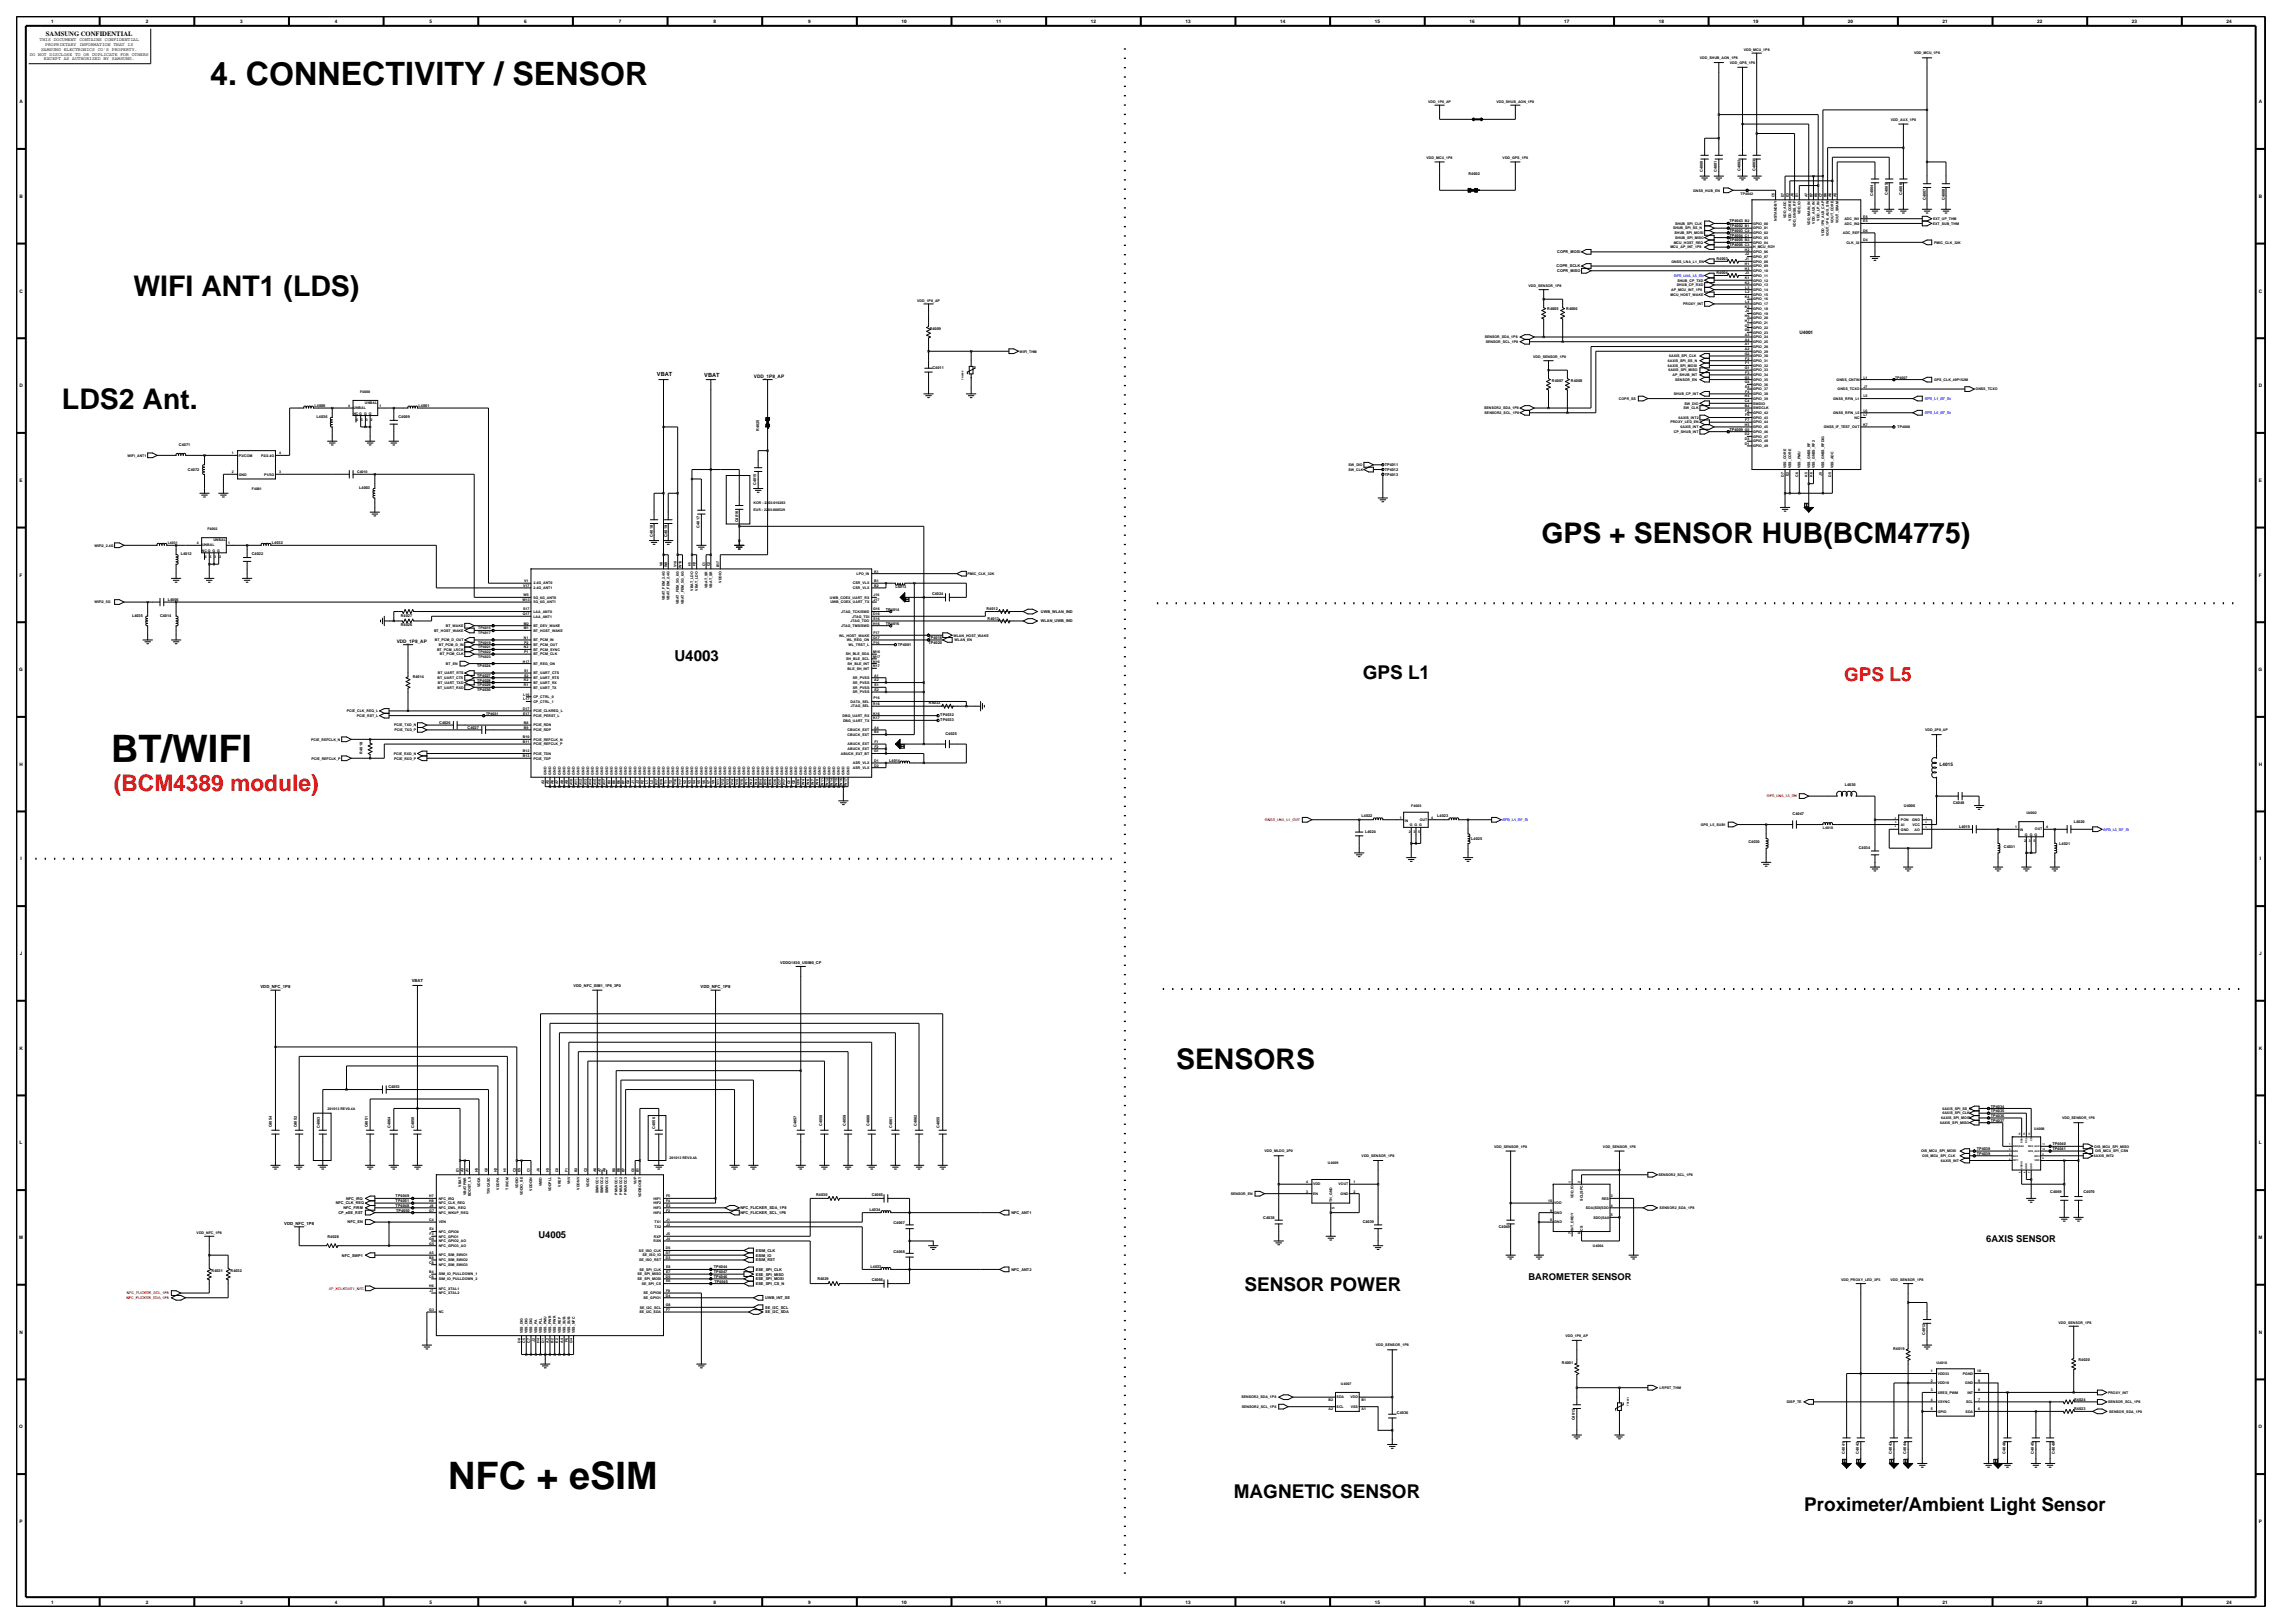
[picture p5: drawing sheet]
<svg xmlns="http://www.w3.org/2000/svg" width="420mm" height="297mm" viewBox="0 0 420 297" stroke-linecap="round" stroke-linejoin="round" font-family="sans-serif">
<defs><g id="words">
<g font-size="6.9">
<text x="20.3" y="139.4">BT/WIFI</text>
<text x="82" y="272.6">NFC + eSIM</text>
</g>
<text font-size="5.9" x="38.5" y="15.5">4. CONNECTIVITY / SENSOR</text>
<g font-size="5.2">
<text x="24.4" y="54.1">WIFI ANT1 (LDS)</text>
<text x="11.3" y="74.8">LDS2 Ant.</text>
<text x="282.1" y="99.3">GPS + SENSOR HUB(BCM4775)</text>
<text x="215.2" y="195.6">SENSORS</text>
</g>
<text font-size="4.2" fill="#f00" x="20.8" y="144.8">(BCM4389 module)</text>
<g font-size="3.5">
<text x="249.4" y="124.2">GPS L1</text>
<text x="227.7" y="236.2">SENSOR POWER</text>
<text x="225.8" y="274.1">MAGNETIC SENSOR</text>
<text x="330.1" y="276.5">Proximeter/Ambient Light Sensor</text>
</g>
<text font-size="3.5" fill="#f00" x="337.5" y="124.7">GPS L5</text>
<text font-size="2.8" x="123.4" y="120.9">U4003</text>
<g font-size="1.7">
<text x="98.5" y="226.6">U4005</text>
<text x="363.5" y="227.3">6AXIS SENSOR</text>
<text x="279.7" y="234.2">BAROMETER SENSOR</text>
</g>
<text font-size="1.2" x="8.4" y="6.5">SAMSUNG CONFIDENTIAL</text>
<g font-size="1">
<text x="120.2" y="68.8">VBAT</text>
<text x="128.9" y="69">VBAT</text>
</g>
<g font-size=".9">
<text x="9.3" y="4.2">1</text>
<text x="26.7" y="4.2">2</text>
<text x="44" y="4.2">3</text>
<text x="61.3" y="4.2">4</text>
<text x="78.6" y="4.2">5</text>
<text x="95.9" y="4.2">6</text>
<text x="113.3" y="4.2">7</text>
<text x="130.6" y="4.2">8</text>
<text x="147.9" y="4.2">9</text>
<text x="165" y="4.2">10</text>
<text x="182.3" y="4.2">11</text>
<text x="199.6" y="4.2">12</text>
<text x="217" y="4.2">13</text>
<text x="234.3" y="4.2">14</text>
<text x="251.6" y="4.2">15</text>
<text x="268.9" y="4.2">16</text>
<text x="286.2" y="4.2">17</text>
<text x="303.6" y="4.2">18</text>
<text x="320.9" y="4.2">19</text>
<text x="338.2" y="4.2">20</text>
<text x="355.5" y="4.2">21</text>
<text x="372.8" y="4.2">22</text>
<text x="390.2" y="4.2">23</text>
<text x="407.5" y="4.2">24</text>
<text x="5.4" y="10.2">DO NOT DISCLOSE TO OR DUPLICATE FOR OTHERS</text>
<text x="7.3" y="7.6">THIS DOCUMENT CONTAINS CONFIDENTIAL</text>
<text x="7.5" y="9.3">SAMSUNG ELECTRONICS CO'S PROPERTY.</text>
<text x="8" y="11">EXCEPT AS AUTHORIZED BY SAMSUNG.</text>
<text x="8.3" y="8.4">PROPRIETARY INFORMATION THAT IS</text>
<text x="3.6" y="18.9">A</text>
<text x="413.4" y="18.9">A</text>
<text x="3.6" y="36.2">B</text>
<text x="413.4" y="36.2">B</text>
<text x="3.6" y="53.5">C</text>
<text x="413.4" y="53.5">C</text>
<text x="329.3" y="61.1">U4001</text>
<text x="3.6" y="70.9">D</text>
<text x="138" y="69.1">VDD_1P8_AP</text>
<text x="413.4" y="70.9">D</text>
<text x="3.6" y="88.2">E</text>
<text x="413.4" y="88.2">E</text>
<text x="3.6" y="105.5">F</text>
<text x="413.4" y="105.5">F</text>
<text x="72.6" y="117.6">VDD_1P8_AP</text>
<text x="3.5" y="122.8">G</text>
<text x="413.3" y="122.8">G</text>
<text x="3.6" y="140.2">H</text>
<text x="355" y="140.2">L4015</text>
<text x="413.4" y="140.2">H</text>
<text x="3.7" y="157.5">I</text>
<text x="413.5" y="157.5">I</text>
<text x="3.6" y="174.8">J</text>
<text x="413.4" y="174.8">J</text>
<text x="3.6" y="192.1">K</text>
<text x="413.4" y="192.1">K</text>
<text x="3.6" y="209.4">L</text>
<text x="413.4" y="209.4">L</text>
<text x="3.5" y="226.7">M</text>
<text x="413.3" y="226.7">M</text>
<text x="3.6" y="244.1">N</text>
<text x="413.4" y="244.1">N</text>
<text x="3.5" y="261.4">O</text>
<text x="413.3" y="261.4">O</text>
<text x="3.6" y="278.7">P</text>
<text x="413.4" y="278.7">P</text>
<text x="9.3" y="293.4">1</text>
<text x="26.7" y="293.4">2</text>
<text x="44" y="293.4">3</text>
<text x="61.3" y="293.4">4</text>
<text x="78.6" y="293.4">5</text>
<text x="95.9" y="293.4">6</text>
<text x="113.3" y="293.4">7</text>
<text x="130.6" y="293.4">8</text>
<text x="147.9" y="293.4">9</text>
<text x="165" y="293.4">10</text>
<text x="182.3" y="293.4">11</text>
<text x="199.6" y="293.4">12</text>
<text x="217" y="293.4">13</text>
<text x="234.3" y="293.4">14</text>
<text x="251.6" y="293.4">15</text>
<text x="268.9" y="293.4">16</text>
<text x="286.2" y="293.4">17</text>
<text x="303.6" y="293.4">18</text>
<text x="320.9" y="293.4">19</text>
<text x="338.2" y="293.4">20</text>
<text x="355.5" y="293.4">21</text>
<text x="372.8" y="293.4">22</text>
<text x="390.2" y="293.4">23</text>
<text x="407.5" y="293.4">24</text>
</g>
<g font-size=".8">
<text x="75.3" y="179.7">VBAT</text>
<text x="47.7" y="180.8">VDD_NFC_1P8</text>
<text x="128.2" y="180.8">VDD_NFC_1P8</text>
<text x="52" y="224.1">VDD_NFC_1P8</text>
</g>
<g font-size=".7">
<text x="311.1" y="10.8">VDD_SHUB_AON_1P8</text>
<text x="316.6" y="11.7">VDD_GPS_1P8</text>
<text x="319.1" y="9.3">VDD_MCU_1P8</text>
<text x="350.3" y="10">VDD_MCU_1P8</text>
<text x="261.4" y="18.8">VDD_1P8_AP</text>
<text x="273.9" y="18.8">VDD_SHUB_AON_1P8</text>
<text x="346" y="22.1">VDD_AUX_1P8</text>
<text x="261.1" y="29">VDD_MCU_1P8</text>
<text x="275" y="29">VDD_GPS_1P8</text>
<text x="268.7" y="32.1">R4002</text>
<text x="309.9" y="35.1">GNSS_HUB_EN</text>
<text x="311.6" y="31.5" transform="rotate(-90 311.6 31.5)">C4000</text>
<text x="314.2" y="31.5" transform="rotate(-90 314.2 31.5)">C4001</text>
<text x="318.5" y="31.3" transform="rotate(-90 318.5 31.3)">C4002</text>
<text x="318.5" y="35.7">TP4042</text>
<text x="321.3" y="31.3" transform="rotate(-90 321.3 31.3)">C4003</text>
<text x="342.8" y="35.8" transform="rotate(-90 342.8 35.8)">C4004</text>
<text x="345.5" y="35.6" transform="rotate(-90 345.5 35.6)">C4005</text>
<text x="348.1" y="35.6" transform="rotate(-90 348.1 35.6)">C4006</text>
<text x="306.2" y="42">SHUB_SPI_SS_N</text>
<text x="306.6" y="41.1">SHUB_SPI_CLK</text>
<text x="316.5" y="40.7">TP4043 B2</text>
<text x="316.5" y="41.6">TP4002 B1</text>
<text x="320.8" y="41.1">GPIO_00</text>
<text x="320.8" y="42">GPIO_01</text>
<text x="324.8" y="36.1" transform="rotate(-90 324.8 36.1)">C5</text>
<text x="325.2" y="40.4" transform="rotate(-90 325.2 40.4)">NSTANDBY</text>
<text x="326.5" y="36.1" transform="rotate(-90 326.5 36.1)">E7</text>
<text x="326.9" y="39.9" transform="rotate(-90 326.9 39.9)">VDD_ADC</text>
<text x="327.3" y="36.1" transform="rotate(-90 327.3 36.1)">E3</text>
<text x="327.8" y="40.4" transform="rotate(-90 327.8 40.4)">VDD_CORE</text>
<text x="328.2" y="36" transform="rotate(-90 328.2 36)">J6</text>
<text x="328.7" y="41.6" transform="rotate(-90 328.7 41.6)">VDD_GNSS_RF</text>
<text x="329.1" y="36.1" transform="rotate(-90 329.1 36.1)">E1</text>
<text x="329.5" y="39.2" transform="rotate(-90 329.5 39.2)">VDD_IO</text>
<text x="330.8" y="36.1" transform="rotate(-90 330.8 36.1)">A7</text>
<text x="331.2" y="41.2" transform="rotate(-90 331.2 41.2)">VDD_MAIN_IN</text>
<text x="331.7" y="36.1" transform="rotate(-90 331.7 36.1)">B7</text>
<text x="332.1" y="40.9" transform="rotate(-90 332.1 40.9)">VDD_AUX_IN</text>
<text x="332.6" y="36.1" transform="rotate(-90 332.6 36.1)">B5</text>
<text x="333" y="40.4" transform="rotate(-90 333 40.4)">VDD_LP_IN</text>
<text x="333.4" y="36.1" transform="rotate(-90 333.4 36.1)">C7</text>
<text x="334.3" y="36.1" transform="rotate(-90 334.3 36.1)">B6</text>
<text x="335.1" y="36.1" transform="rotate(-90 335.1 36.1)">A6</text>
<text x="335.6" y="40.8" transform="rotate(-90 335.6 40.8)">VOUT_CORE</text>
<text x="336" y="36.1" transform="rotate(-90 336 36.1)">A5</text>
<text x="336.4" y="40.9" transform="rotate(-90 336.4 40.9)">VOUT_SRAM</text>
<text x="337.5" y="41.1">ADC_IN2</text>
<text x="337.5" y="40.3">ADC_IN1</text>
<text x="341" y="40.7">E5</text>
<text x="341" y="39.8">E6</text>
<text x="352.4" y="36.6" transform="rotate(-90 352.4 36.6)">C4007</text>
<text x="353.7" y="41.1">EXT_SUB_THM</text>
<text x="353.8" y="40.3">EXT_UP_THM</text>
<text x="355.9" y="36.6" transform="rotate(-90 355.9 36.6)">C4008</text>
<text x="285" y="46.3">COPR_MOSI</text>
<text x="305.7" y="45.5">MCU_AP_INT_1P8</text>
<text x="306.3" y="44.6">MCU_HOST_REQ</text>
<text x="306.4" y="42.8">SHUB_SPI_MOSI</text>
<text x="306.5" y="43.7">SHUB_SPI_MISO</text>
<text x="314.1" y="47.6">R4003</text>
<text x="316.5" y="45">TP4006 C3</text>
<text x="316.5" y="43.3">TP4004 C1</text>
<text x="316.5" y="42.4">TP4003 C2</text>
<text x="316.5" y="44.2">TP4005 B3</text>
<text x="319.3" y="45.9">H2</text>
<text x="319.4" y="47.6">J1</text>
<text x="319.4" y="46.7">J2</text>
<text x="320.8" y="47.2">GPIO_07</text>
<text x="320.8" y="46.3">GPIO_06</text>
<text x="320.8" y="45.5">H_MCU_RDY</text>
<text x="320.8" y="44.6">GPIO_04</text>
<text x="320.8" y="43.7">GPIO_03</text>
<text x="320.8" y="42.8">GPIO_02</text>
<text x="333.8" y="43.2" transform="rotate(-90 333.8 43.2)">VDD_1P8_AUX_CAP</text>
<text x="334.7" y="43.3" transform="rotate(-90 334.7 43.3)">VOUT_1P8_AUX_SW</text>
<text x="337.2" y="42.8">ADC_REF</text>
<text x="337.9" y="44.6">CLK_32</text>
<text x="341" y="44.2">D4</text>
<text x="341" y="42.4">D6</text>
<text x="354" y="44.6">PMIC_CLK_32K</text>
<text x="279.7" y="52.6">VDD_SENSOR_1P8</text>
<text x="284.9" y="48.9">COPR_SCLK</text>
<text x="285" y="49.8">COPR_MISO</text>
<text x="305.8" y="53.2">AP_MCU_INT_1P8</text>
<text x="305.9" y="48.1">GNSS_LNA_L1_EN</text>
<text x="306.9" y="52.4">SHUB_CP_RXD</text>
<text x="307" y="51.5">SHUB_CP_TXD</text>
<text x="314.1" y="50.2">R4004</text>
<text x="319.3" y="52">K2</text>
<text x="319.3" y="51.1">K1</text>
<text x="319.3" y="48.5">H1</text>
<text x="319.3" y="49.3">H3</text>
<text x="319.4" y="52.8">L3</text>
<text x="319.4" y="53.7">L2</text>
<text x="319.4" y="50.2">J3</text>
<text x="320.8" y="53.2">GPIO_14</text>
<text x="320.8" y="52.4">GPIO_13</text>
<text x="320.8" y="48.1">GPIO_08</text>
<text x="320.8" y="50.6">GPIO_11</text>
<text x="320.8" y="51.5">GPIO_12</text>
<text x="320.8" y="48.9">GPIO_09</text>
<text x="320.8" y="49.8">GPIO_10</text>
<text x="167.8" y="55.3">VDD_1P8_AP</text>
<text x="283.2" y="56.7">R4005</text>
<text x="286.6" y="56.7">R4006</text>
<text x="305.7" y="54.1">MCU_HOST_WAKE</text>
<text x="308" y="55.8">PROXY_INT</text>
<text x="319.3" y="59.7">G7</text>
<text x="319.3" y="56.3">K3</text>
<text x="319.3" y="54.5">K4</text>
<text x="319.3" y="58">H6</text>
<text x="319.3" y="58.9">H7</text>
<text x="319.4" y="55.4">L4</text>
<text x="319.4" y="57.1">J4</text>
<text x="320.8" y="54.1">GPIO_15</text>
<text x="320.8" y="55.8">GPIO_17</text>
<text x="320.8" y="56.7">GPIO_18</text>
<text x="320.8" y="55">GPIO_16</text>
<text x="320.8" y="57.6">GPIO_19</text>
<text x="320.8" y="58.4">GPIO_20</text>
<text x="320.8" y="59.3">GPIO_21</text>
<text x="170.1" y="60.5">R4009</text>
<text x="186.6" y="64.5">WIFI_THM</text>
<text x="271.7" y="61.9">SENSOR_SDA_1P8</text>
<text x="271.9" y="62.8">SENSOR_SCL_1P8</text>
<text x="280.6" y="65.6">VDD_SENSOR_1P8</text>
<text x="305.5" y="65.4">6AXIS_SPI_CLK</text>
<text x="319.3" y="64.9">G2</text>
<text x="319.3" y="60.6">G6</text>
<text x="319.3" y="63.2">A1</text>
<text x="319.3" y="64.1">A2</text>
<text x="319.3" y="61.5">A3</text>
<text x="319.3" y="62.3">A4</text>
<text x="319.4" y="65.8">F2</text>
<text x="320.8" y="60.2">GPIO_22</text>
<text x="320.8" y="65.4">GPIO_30</text>
<text x="320.8" y="61">GPIO_23</text>
<text x="320.8" y="63.6">GPIO_28</text>
<text x="320.8" y="64.5">GPIO_29</text>
<text x="320.8" y="61.9">GPIO_24</text>
<text x="320.8" y="62.8">GPIO_25</text>
<text x="65.9" y="71.9">F4000</text>
<text x="170.7" y="67.5">C4011</text>
<text x="284" y="69.9">R4007</text>
<text x="287.5" y="69.9">R4008</text>
<text x="305.2" y="67.1">6AXIS_SPI_MOSI</text>
<text x="305.2" y="66.2">6AXIS_SPI_SS_N</text>
<text x="305.3" y="68">6AXIS_SPI_MISO</text>
<text x="306.1" y="68.8">AP_SHUB_INT</text>
<text x="306.5" y="69.7">SENSOR_EN</text>
<text x="319.3" y="67.5">G1</text>
<text x="319.3" y="69.3">G3</text>
<text x="319.3" y="70.1">G4</text>
<text x="319.4" y="71">E4</text>
<text x="319.4" y="66.7">F1</text>
<text x="319.4" y="68.4">F3</text>
<text x="319.4" y="71.9">F4</text>
<text x="320.8" y="68">GPIO_33</text>
<text x="320.8" y="69.7">GPIO_35</text>
<text x="320.8" y="70.6">GPIO_36</text>
<text x="320.8" y="67.1">GPIO_32</text>
<text x="320.8" y="66.2">GPIO_31</text>
<text x="320.8" y="68.8">GPIO_34</text>
<text x="320.8" y="71.4">GPIO_37</text>
<text x="336.1" y="69.7">GNSS_CNTIN</text>
<text x="336.3" y="71.4">GNSS_TCXO</text>
<text x="341" y="69.3">L1</text>
<text x="341" y="71">J7</text>
<text x="346.8" y="69.3">TP4007</text>
<text x="354" y="69.7">GPS_CLK_49P152M</text>
<text x="361.5" y="71.4">GNSS_TCXO</text>
<text x="57.6" y="74.5">L4000</text>
<text x="57.9" y="76.5">L4036</text>
<text x="63.7" y="74.5">4</text>
<text x="64.7" y="75.9">NC G G G</text>
<text x="64.7" y="74.8">UNBAL</text>
<text x="65.2" y="77">6</text>
<text x="66.1" y="77">5</text>
<text x="66.8" y="74">UNBAL</text>
<text x="66.9" y="77">3</text>
<text x="67.8" y="77">2</text>
<text x="69.5" y="74.5">1</text>
<text x="72.9" y="76.5">C4009</text>
<text x="76.6" y="74.5">L4001</text>
<text x="271.6" y="74.9">SENSOR2_SDA_1P8</text>
<text x="271.7" y="75.8">SENSOR2_SCL_1P8</text>
<text x="296.3" y="73.2">COPR_SS</text>
<text x="305.7" y="77.5">PROXY_LED_EN</text>
<text x="306.3" y="72.3">SHUB_CP_INT</text>
<text x="307.2" y="76.6">6AXIS_INT2</text>
<text x="308.1" y="74.9">SW_CLK</text>
<text x="308.3" y="74">SW_DIO</text>
<text x="319.3" y="72.7">H4</text>
<text x="319.3" y="77.9">H5</text>
<text x="319.3" y="73.6">C4</text>
<text x="319.3" y="74.5">B4</text>
<text x="319.4" y="76.2">F6</text>
<text x="319.4" y="77.1">F7</text>
<text x="319.4" y="75.3">F5</text>
<text x="320.8" y="73.2">GPIO_39</text>
<text x="320.8" y="76.6">GPIO_43</text>
<text x="320.8" y="77.5">GPIO_44</text>
<text x="320.8" y="72.3">GPIO_38</text>
<text x="320.8" y="75.8">GPIO_42</text>
<text x="320.8" y="74">SWDIO</text>
<text x="320.8" y="74.9">SWDCLK</text>
<text x="335.5" y="73.2">GNSS_RFIN_L1</text>
<text x="335.5" y="75.8">GNSS_RFIN_L5</text>
<text x="339.4" y="76.6">NC</text>
<text x="341" y="77.9">K7</text>
<text x="341" y="72.7">L5</text>
<text x="341" y="75.3">L6</text>
<text x="341" y="76.2">L7</text>
<text x="23.4" y="83.6">WIFI_ANT1</text>
<text x="32.8" y="81.6">C4071</text>
<text x="42.4" y="83.1">1</text>
<text x="43.7" y="83.6">P3/COM</text>
<text x="47.8" y="83.6">P2/2.4G</text>
<text x="51.1" y="83.1">4</text>
<text x="138.9" y="78.8" transform="rotate(-90 138.9 78.8)">R4025</text>
<text x="306.3" y="79.2">CP_SHUB_INT</text>
<text x="307.6" y="78.4">6AXIS_INT</text>
<text x="316.5" y="78.8">TP4009 G5</text>
<text x="319.3" y="81.4">D1</text>
<text x="319.3" y="79.7">D2</text>
<text x="319.3" y="80.5">D3</text>
<text x="320.8" y="78.4">GPIO_45</text>
<text x="320.8" y="79.2">GPIO_46</text>
<text x="320.8" y="81.8">GPIO_49</text>
<text x="320.8" y="80.1">GPIO_47</text>
<text x="320.8" y="81">GPIO_48</text>
<text x="333.8" y="78.4">GNSS_IF_TEST_OUT</text>
<text x="347.3" y="78.4">TP4008</text>
<text x="34.4" y="86.1">C4072</text>
<text x="42.4" y="86.6">2</text>
<text x="43.7" y="87">GND</text>
<text x="46.1" y="89.6">F4001</text>
<text x="48.4" y="87">P1/5G</text>
<text x="51.1" y="86.6">3</text>
<text x="65.4" y="86.6">C4010</text>
<text x="65.7" y="89.5">L4003</text>
<text x="138.4" y="88.7" transform="rotate(-90 138.4 88.7)">C4015</text>
<text x="246.8" y="86.2">SW_CLK</text>
<text x="246.8" y="85.3">SW_DIO</text>
<text x="253.4" y="86.2">TP4012</text>
<text x="253.4" y="87">TP4013</text>
<text x="253.4" y="85.3">TP4011</text>
<text x="326.5" y="87.2" transform="rotate(-90 326.5 87.2)">D7</text>
<text x="326.9" y="85.7" transform="rotate(-90 326.9 85.7)">VSS_CORE</text>
<text x="327.3" y="87.2" transform="rotate(-90 327.3 87.2)">E2</text>
<text x="327.8" y="85.7" transform="rotate(-90 327.8 85.7)">VSS_CORE</text>
<text x="329.1" y="87.2" transform="rotate(-90 329.1 87.2)">C6</text>
<text x="329.5" y="85.7" transform="rotate(-90 329.5 85.7)">VSS_PMU</text>
<text x="330.8" y="87.2" transform="rotate(-90 330.8 87.2)">K5</text>
<text x="331.2" y="85.7" transform="rotate(-90 331.2 85.7)">VSS_GNSS_RF</text>
<text x="331.7" y="87.2" transform="rotate(-90 331.7 87.2)">K6</text>
<text x="332.1" y="85.7" transform="rotate(-90 332.1 85.7)">VSS_GNSS_RF2</text>
<text x="333.4" y="87.1" transform="rotate(-90 333.4 87.1)">J5</text>
<text x="333.8" y="85.7" transform="rotate(-90 333.8 85.7)">VSS_GNSS_RFDIG</text>
<text x="335.1" y="87.2" transform="rotate(-90 335.1 87.2)">D5</text>
<text x="335.6" y="85.7" transform="rotate(-90 335.6 85.7)">VSS_ADC</text>
<text x="135.1" y="95.6" transform="rotate(-90 135.1 95.6)">C4016</text>
<text x="137.9" y="92.2">KOR : 2203-010283</text>
<text x="137.9" y="93.5">EUR : 2203-008529</text>
<text x="17.3" y="100">WIFI2_2.4G</text>
<text x="30.7" y="99.6">L4031</text>
<text x="33.1" y="101.6">L4012</text>
<text x="36" y="99.6">4</text>
<text x="37" y="101">NC G G G</text>
<text x="37" y="100">UNBAL</text>
<text x="38" y="97">F4002</text>
<text x="39.1" y="99.1">UNBAL</text>
<text x="41.7" y="99.6">1</text>
<text x="46.1" y="101.6">C4022</text>
<text x="49.8" y="99.6">L4032</text>
<text x="119.5" y="98.2" transform="rotate(-90 119.5 98.2)">C4018</text>
<text x="122.1" y="98.2" transform="rotate(-90 122.1 98.2)">C4019</text>
<text x="128" y="96.5" transform="rotate(-90 128 96.5)">C4017</text>
<text x="37.5" y="102.2">6</text>
<text x="38.4" y="102.2">5</text>
<text x="39.2" y="102.2">3</text>
<text x="40.1" y="102.2">2</text>
<text x="95.7" y="107.4">V17</text>
<text x="95.9" y="106.5">V1</text>
<text x="97.6" y="107.8">2.4G_ANT1</text>
<text x="97.6" y="106.9">2.4G_ANT0</text>
<text x="121.2" y="103.6" transform="rotate(-90 121.2 103.6)">V8</text>
<text x="122.1" y="103.7" transform="rotate(-90 122.1 103.7)">W8</text>
<text x="123.8" y="103.8" transform="rotate(-90 123.8 103.8)">V10</text>
<text x="124.7" y="103.9" transform="rotate(-90 124.7 103.9)">W10</text>
<text x="126.4" y="103.7" transform="rotate(-90 126.4 103.7)">H1</text>
<text x="127.3" y="103.7" transform="rotate(-90 127.3 103.7)">H2</text>
<text x="129" y="103.7" transform="rotate(-90 129 103.7)">C1</text>
<text x="129.5" y="107.6" transform="rotate(-90 129.5 107.6)">VBAT_SR</text>
<text x="129.9" y="103.7" transform="rotate(-90 129.9 103.7)">C2</text>
<text x="130.3" y="107.6" transform="rotate(-90 130.3 107.6)">VBAT_SR</text>
<text x="131.6" y="103.8" transform="rotate(-90 131.6 103.8)">B17</text>
<text x="132" y="106.6" transform="rotate(-90 132 106.6)">VDDIO</text>
<text x="156.1" y="107.8">CSR_VLX</text>
<text x="156.1" y="106.9">CSR_VLX</text>
<text x="156.7" y="105.2">LPO_IN</text>
<text x="160" y="104.8">K1</text>
<text x="160" y="107.4">B2</text>
<text x="160" y="106.5">B1</text>
<text x="163.9" y="107.6">L4013</text>
<text x="177.1" y="105.2">PMIC_CLK_32K</text>
<text x="17.3" y="110.4">WIFI2_5G</text>
<text x="24.2" y="112.8">L4035</text>
<text x="29.3" y="112.8">C4014</text>
<text x="30.7" y="110">L4006</text>
<text x="73.4" y="112.8">R4027</text>
<text x="95.6" y="110">W13</text>
<text x="95.7" y="112.6">Q17</text>
<text x="95.7" y="111.7">S17</text>
<text x="95.8" y="109.1">W5</text>
<text x="97.6" y="109.5">5G_6G_ANT0</text>
<text x="97.6" y="110.4">5G_6G_ANT1</text>
<text x="97.6" y="112.1">LAA_ANT0</text>
<text x="97.6" y="113">LAA_ANT1</text>
<text x="121.7" y="109.8" transform="rotate(-90 121.7 109.8)">VBAT_FEM_2.4G</text>
<text x="122.5" y="109.8" transform="rotate(-90 122.5 109.8)">VBAT_FEM_2.4G</text>
<text x="124.3" y="110.5" transform="rotate(-90 124.3 110.5)">VBAT_FEM_5G_6G</text>
<text x="125.1" y="110.5" transform="rotate(-90 125.1 110.5)">VBAT_FEM_5G_6G</text>
<text x="126.9" y="108.1" transform="rotate(-90 126.9 108.1)">VBAT_LDO</text>
<text x="127.7" y="108.1" transform="rotate(-90 127.7 108.1)">VBAT_LDO</text>
<text x="151.9" y="109.5">UWB_COEX_UART_RX</text>
<text x="152" y="110.4">UWB_COEX_UART_TX</text>
<text x="154" y="112.1">JTAG_TCK/SWD</text>
<text x="155.6" y="113.9">JTAG_TDO</text>
<text x="155.9" y="113">JTAG_TDI</text>
<text x="159.8" y="111.7">G16</text>
<text x="159.8" y="112.6">D16</text>
<text x="159.8" y="113.4">E16</text>
<text x="159.9" y="109.1">J16</text>
<text x="159.9" y="110">J17</text>
<text x="162.1" y="111.7">TP4014</text>
<text x="170.6" y="108.9">C4024</text>
<text x="180.5" y="111.7">R4012</text>
<text x="180.7" y="113.4">R4013</text>
<text x="190.5" y="113.9">WLAN_UWB_IND</text>
<text x="190.5" y="112.2">UWB_WLAN_IND</text>
<text x="73.4" y="114.6">R4026</text>
<text x="79.4" y="115.6">BT_HOST_WAKE</text>
<text x="79.6" y="117.3">BT_PCM_D_OUT</text>
<text x="80" y="119.1">BT_PCM_LRCK</text>
<text x="80.3" y="118.2">BT_PCM_D_IN</text>
<text x="80.5" y="119.9">BT_PCM_CLK</text>
<text x="81.6" y="114.7">BT_WAKE</text>
<text x="87.5" y="115.2">TP4015</text>
<text x="87.5" y="116">TP4017</text>
<text x="87.5" y="118.6">TP4021</text>
<text x="87.5" y="117.8">TP4019</text>
<text x="87.5" y="119.5">TP4022</text>
<text x="95.9" y="115.2">M1</text>
<text x="95.9" y="114.3">M2</text>
<text x="95.9" y="118.6">N2</text>
<text x="95.9" y="116.9">N1</text>
<text x="95.9" y="119.5">P1</text>
<text x="95.9" y="117.8">P2</text>
<text x="97.6" y="119.9">BT_PCM_CLK</text>
<text x="97.6" y="118.2">BT_PCM_OUT</text>
<text x="97.6" y="115.6">BT_HOST_WAKE</text>
<text x="97.6" y="114.7">BT_DEV_WAKE</text>
<text x="97.6" y="117.3">BT_PCM_IN</text>
<text x="97.6" y="119.1">BT_PCM_SYNC</text>
<text x="153.6" y="116.5">WL_HOST_WAKE</text>
<text x="153.9" y="114.7">JTAG_TMS/SWD</text>
<text x="154.8" y="119.9">SH_BLE_SDA</text>
<text x="155" y="117.3">WL_REG_ON</text>
<text x="155.3" y="118.2">WL_TRST_L</text>
<text x="159.8" y="119.5">M16</text>
<text x="159.8" y="116.9">G17</text>
<text x="159.8" y="114.3">H16</text>
<text x="159.8" y="117.8">F16</text>
<text x="159.8" y="116">F17</text>
<text x="162.1" y="114.3">TP4016</text>
<text x="164.3" y="118.2">TP4001</text>
<text x="169.9" y="116.9">TP4018</text>
<text x="169.9" y="117.8">TP4020</text>
<text x="174.5" y="116.5">WLAN_HOST_WAKE</text>
<text x="174.7" y="117.3">WLAN_EN</text>
<text x="75.5" y="124.1">R4014</text>
<text x="80.1" y="124.3">BT_UART_CTS</text>
<text x="80.1" y="126">BT_UART_RXD</text>
<text x="80.1" y="123.4">BT_UART_RTS</text>
<text x="80.1" y="125.1">BT_UART_TXD</text>
<text x="81.6" y="121.7">BT_EN</text>
<text x="87.3" y="124.7">TP4028</text>
<text x="87.3" y="123.8">TP4027</text>
<text x="87.3" y="125.6">TP4029</text>
<text x="87.3" y="122.1">TP4024</text>
<text x="87.5" y="120.4">TP4023</text>
<text x="95.7" y="121.2">H17</text>
<text x="95.9" y="125.6">R1</text>
<text x="95.9" y="124.7">R2</text>
<text x="95.9" y="123.8">S2</text>
<text x="95.9" y="123">S1</text>
<text x="97.6" y="126">BT_UART_TX</text>
<text x="97.6" y="125.1">BT_UART_RX</text>
<text x="97.6" y="123.4">BT_UART_CTS</text>
<text x="97.6" y="124.3">BT_UART_RTS</text>
<text x="97.6" y="121.7">BT_REG_ON</text>
<text x="154.9" y="120.8">SH_BLE_SCL</text>
<text x="155.1" y="121.7">SH_BLE_INT</text>
<text x="155.1" y="122.5">BLE_SH_INT</text>
<text x="156.1" y="126">SR_PVSS</text>
<text x="156.1" y="125.1">SR_PVSS</text>
<text x="156.1" y="124.3">SR_PVSS</text>
<text x="159.8" y="120.4">M17</text>
<text x="159.8" y="121.2">N16</text>
<text x="159.8" y="122.1">N17</text>
<text x="160" y="124.7">A2</text>
<text x="160" y="123.8">A1</text>
<text x="160" y="125.6">E1</text>
<text x="63.5" y="130.3">PCIE_CLK_REQ_L</text>
<text x="65.3" y="131.2">PCIE_RST_L</text>
<text x="87.3" y="126.4">TP4030</text>
<text x="89" y="130.8">TP4031</text>
<text x="95.7" y="129.9">D17</text>
<text x="95.7" y="130.8">E17</text>
<text x="95.7" y="127.3">L16</text>
<text x="95.7" y="128.2">L17</text>
<text x="97.6" y="127.7">CP_CTRL_0</text>
<text x="97.6" y="128.6">CP_CTRL_1</text>
<text x="97.6" y="130.3">PCIE_CLKREQ_L</text>
<text x="97.6" y="131.2">PCIE_PERST_L</text>
<text x="154.2" y="131.2">DBG_UART_RX</text>
<text x="155.7" y="128.6">DATA_SEL</text>
<text x="155.7" y="129.5">JTAG_SEL</text>
<text x="156.1" y="126.9">SR_PVSS</text>
<text x="159.8" y="129">R16</text>
<text x="159.8" y="130.8">K16</text>
<text x="159.8" y="131.6">K17</text>
<text x="159.8" y="127.9">P16</text>
<text x="160" y="126.4">E2</text>
<text x="170" y="128.9">R4033</text>
<text x="172.1" y="131.9">TP4033</text>
<text x="172.1" y="131">TP4032</text>
<text x="57" y="135.5">PCIE_REFCLK_N</text>
<text x="66.4" y="137.9" transform="rotate(-90 66.4 137.9)">R4018</text>
<text x="72.2" y="132.9">PCIE_TXD_N</text>
<text x="72.2" y="133.8">PCIE_TXD_P</text>
<text x="80.4" y="132.5">C4026</text>
<text x="85.6" y="133.3">C4027</text>
<text x="95.7" y="135.1">B10</text>
<text x="95.7" y="135.9">B11</text>
<text x="95.7" y="137.7">B12</text>
<text x="95.9" y="132.5">B8</text>
<text x="95.9" y="133.4">B9</text>
<text x="97.6" y="132.9">PCIE_RDN</text>
<text x="97.6" y="133.8">PCIE_RDP</text>
<text x="97.6" y="135.5">PCIE_REFCLK_N</text>
<text x="97.6" y="136.4">PCIE_REFCLK_P</text>
<text x="154.3" y="132">DBG_UART_TX</text>
<text x="155.1" y="136.4">ABUCK_EXT</text>
<text x="155.1" y="137.3">ABUCK_EXT</text>
<text x="155.1" y="134.7">CBUCK_EXT</text>
<text x="155.1" y="133.8">CBUCK_EXT</text>
<text x="160" y="137.7">G1</text>
<text x="160" y="134.2">B4</text>
<text x="160" y="133.4">A4</text>
<text x="160" y="135.9">F1</text>
<text x="160" y="136.8">F2</text>
<text x="173" y="134.4">C4025</text>
<text x="352.3" y="133.8">VDD_2P8_AP</text>
<text x="57" y="139">PCIE_REFCLK_P</text>
<text x="72.1" y="138.1">PCIE_RXD_N</text>
<text x="72.1" y="139">PCIE_RXD_P</text>
<text x="95.7" y="138.6">B13</text>
<text x="97.6" y="138.1">PCIE_TDN</text>
<text x="97.6" y="139">PCIE_TDP</text>
<text x="99.6" y="143.5" transform="rotate(-90 99.6 143.5)">A3</text>
<text x="100" y="141.8" transform="rotate(-90 100 141.8)">GND</text>
<text x="100.4" y="143.5" transform="rotate(-90 100.4 143.5)">A5</text>
<text x="100.9" y="141.8" transform="rotate(-90 100.9 141.8)">GND</text>
<text x="101.3" y="143.5" transform="rotate(-90 101.3 143.5)">A6</text>
<text x="101.7" y="141.8" transform="rotate(-90 101.7 141.8)">GND</text>
<text x="102.2" y="143.5" transform="rotate(-90 102.2 143.5)">A7</text>
<text x="102.6" y="141.8" transform="rotate(-90 102.6 141.8)">GND</text>
<text x="103.1" y="143.5" transform="rotate(-90 103.1 143.5)">A8</text>
<text x="103.5" y="141.8" transform="rotate(-90 103.5 141.8)">GND</text>
<text x="103.9" y="143.5" transform="rotate(-90 103.9 143.5)">A9</text>
<text x="104.3" y="141.8" transform="rotate(-90 104.3 141.8)">GND</text>
<text x="104.8" y="143.7" transform="rotate(-90 104.8 143.7)">A10</text>
<text x="105.2" y="141.8" transform="rotate(-90 105.2 141.8)">GND</text>
<text x="105.6" y="143.7" transform="rotate(-90 105.6 143.7)">A11</text>
<text x="106.1" y="141.8" transform="rotate(-90 106.1 141.8)">GND</text>
<text x="106.5" y="143.7" transform="rotate(-90 106.5 143.7)">A12</text>
<text x="106.9" y="141.8" transform="rotate(-90 106.9 141.8)">GND</text>
<text x="107.4" y="143.7" transform="rotate(-90 107.4 143.7)">A13</text>
<text x="107.8" y="141.8" transform="rotate(-90 107.8 141.8)">GND</text>
<text x="108.2" y="143.7" transform="rotate(-90 108.2 143.7)">A14</text>
<text x="108.7" y="141.8" transform="rotate(-90 108.7 141.8)">GND</text>
<text x="109.1" y="143.7" transform="rotate(-90 109.1 143.7)">A15</text>
<text x="109.5" y="141.8" transform="rotate(-90 109.5 141.8)">GND</text>
<text x="110" y="143.7" transform="rotate(-90 110 143.7)">A16</text>
<text x="110.4" y="141.8" transform="rotate(-90 110.4 141.8)">GND</text>
<text x="110.8" y="143.7" transform="rotate(-90 110.8 143.7)">A17</text>
<text x="111.3" y="141.8" transform="rotate(-90 111.3 141.8)">GND</text>
<text x="111.7" y="143.5" transform="rotate(-90 111.7 143.5)">B3</text>
<text x="112.1" y="141.8" transform="rotate(-90 112.1 141.8)">GND</text>
<text x="112.6" y="143.5" transform="rotate(-90 112.6 143.5)">B5</text>
<text x="113" y="141.8" transform="rotate(-90 113 141.8)">GND</text>
<text x="113.4" y="143.5" transform="rotate(-90 113.4 143.5)">B6</text>
<text x="113.9" y="141.8" transform="rotate(-90 113.9 141.8)">GND</text>
<text x="114.3" y="143.5" transform="rotate(-90 114.3 143.5)">B7</text>
<text x="114.7" y="141.8" transform="rotate(-90 114.7 141.8)">GND</text>
<text x="115.2" y="143.5" transform="rotate(-90 115.2 143.5)">G2</text>
<text x="115.6" y="141.8" transform="rotate(-90 115.6 141.8)">GND</text>
<text x="116" y="143.4" transform="rotate(-90 116 143.4)">J1</text>
<text x="116.5" y="141.8" transform="rotate(-90 116.5 141.8)">GND</text>
<text x="116.9" y="143.4" transform="rotate(-90 116.9 143.4)">J2</text>
<text x="117.3" y="141.8" transform="rotate(-90 117.3 141.8)">GND</text>
<text x="117.8" y="143.5" transform="rotate(-90 117.8 143.5)">K2</text>
<text x="118.2" y="141.8" transform="rotate(-90 118.2 141.8)">GND</text>
<text x="118.6" y="143.5" transform="rotate(-90 118.6 143.5)">L1</text>
<text x="119.1" y="141.8" transform="rotate(-90 119.1 141.8)">GND</text>
<text x="119.5" y="143.5" transform="rotate(-90 119.5 143.5)">L2</text>
<text x="119.9" y="141.8" transform="rotate(-90 119.9 141.8)">GND</text>
<text x="120.4" y="143.7" transform="rotate(-90 120.4 143.7)">R17</text>
<text x="120.8" y="141.8" transform="rotate(-90 120.8 141.8)">GND</text>
<text x="121.2" y="143.7" transform="rotate(-90 121.2 143.7)">S16</text>
<text x="121.7" y="141.8" transform="rotate(-90 121.7 141.8)">GND</text>
<text x="122.1" y="143.5" transform="rotate(-90 122.1 143.5)">T1</text>
<text x="122.5" y="141.8" transform="rotate(-90 122.5 141.8)">GND</text>
<text x="123" y="143.5" transform="rotate(-90 123 143.5)">T2</text>
<text x="123.4" y="141.8" transform="rotate(-90 123.4 141.8)">GND</text>
<text x="123.8" y="143.6" transform="rotate(-90 123.8 143.6)">T16</text>
<text x="124.3" y="141.8" transform="rotate(-90 124.3 141.8)">GND</text>
<text x="124.7" y="143.6" transform="rotate(-90 124.7 143.6)">T17</text>
<text x="125.1" y="141.8" transform="rotate(-90 125.1 141.8)">GND</text>
<text x="125.6" y="143.5" transform="rotate(-90 125.6 143.5)">V2</text>
<text x="126" y="141.8" transform="rotate(-90 126 141.8)">GND</text>
<text x="126.4" y="143.5" transform="rotate(-90 126.4 143.5)">V3</text>
<text x="126.9" y="141.8" transform="rotate(-90 126.9 141.8)">GND</text>
<text x="127.3" y="143.5" transform="rotate(-90 127.3 143.5)">V4</text>
<text x="127.7" y="141.8" transform="rotate(-90 127.7 141.8)">GND</text>
<text x="128.2" y="143.5" transform="rotate(-90 128.2 143.5)">V5</text>
<text x="128.6" y="141.8" transform="rotate(-90 128.6 141.8)">GND</text>
<text x="129" y="143.5" transform="rotate(-90 129 143.5)">V6</text>
<text x="129.5" y="141.8" transform="rotate(-90 129.5 141.8)">GND</text>
<text x="129.9" y="143.5" transform="rotate(-90 129.9 143.5)">V7</text>
<text x="130.3" y="141.8" transform="rotate(-90 130.3 141.8)">GND</text>
<text x="130.8" y="143.5" transform="rotate(-90 130.8 143.5)">V9</text>
<text x="131.2" y="141.8" transform="rotate(-90 131.2 141.8)">GND</text>
<text x="131.6" y="143.7" transform="rotate(-90 131.6 143.7)">V11</text>
<text x="132" y="141.8" transform="rotate(-90 132 141.8)">GND</text>
<text x="132.5" y="143.7" transform="rotate(-90 132.5 143.7)">V12</text>
<text x="132.9" y="141.8" transform="rotate(-90 132.9 141.8)">GND</text>
<text x="133.4" y="143.7" transform="rotate(-90 133.4 143.7)">V13</text>
<text x="133.8" y="141.8" transform="rotate(-90 133.8 141.8)">GND</text>
<text x="134.2" y="143.7" transform="rotate(-90 134.2 143.7)">V14</text>
<text x="134.7" y="141.8" transform="rotate(-90 134.7 141.8)">GND</text>
<text x="135.1" y="143.7" transform="rotate(-90 135.1 143.7)">V15</text>
<text x="135.5" y="141.8" transform="rotate(-90 135.5 141.8)">GND</text>
<text x="135.9" y="143.7" transform="rotate(-90 135.9 143.7)">V16</text>
<text x="136.4" y="141.8" transform="rotate(-90 136.4 141.8)">GND</text>
<text x="136.8" y="143.6" transform="rotate(-90 136.8 143.6)">W1</text>
<text x="137.3" y="141.8" transform="rotate(-90 137.3 141.8)">GND</text>
<text x="137.7" y="143.6" transform="rotate(-90 137.7 143.6)">W2</text>
<text x="138.1" y="141.8" transform="rotate(-90 138.1 141.8)">GND</text>
<text x="138.6" y="143.6" transform="rotate(-90 138.6 143.6)">W3</text>
<text x="139" y="141.8" transform="rotate(-90 139 141.8)">GND</text>
<text x="139.4" y="143.7" transform="rotate(-90 139.4 143.7)">B14</text>
<text x="139.8" y="141.8" transform="rotate(-90 139.8 141.8)">GND</text>
<text x="140.3" y="143.7" transform="rotate(-90 140.3 143.7)">B15</text>
<text x="140.7" y="141.8" transform="rotate(-90 140.7 141.8)">GND</text>
<text x="141.2" y="143.7" transform="rotate(-90 141.2 143.7)">B16</text>
<text x="141.6" y="141.8" transform="rotate(-90 141.6 141.8)">GND</text>
<text x="142" y="143.7" transform="rotate(-90 142 143.7)">C16</text>
<text x="142.5" y="141.8" transform="rotate(-90 142.5 141.8)">GND</text>
<text x="142.9" y="143.7" transform="rotate(-90 142.9 143.7)">C17</text>
<text x="143.3" y="141.8" transform="rotate(-90 143.3 141.8)">GND</text>
<text x="143.7" y="143.7" transform="rotate(-90 143.7 143.7)">P17</text>
<text x="144.2" y="141.8" transform="rotate(-90 144.2 141.8)">GND</text>
<text x="144.6" y="143.5" transform="rotate(-90 144.6 143.5)">Q1</text>
<text x="145" y="141.8" transform="rotate(-90 145 141.8)">GND</text>
<text x="145.5" y="143.5" transform="rotate(-90 145.5 143.5)">Q2</text>
<text x="145.9" y="141.8" transform="rotate(-90 145.9 141.8)">GND</text>
<text x="146.3" y="143.7" transform="rotate(-90 146.3 143.7)">Q16</text>
<text x="146.8" y="141.8" transform="rotate(-90 146.8 141.8)">GND</text>
<text x="147.2" y="143.6" transform="rotate(-90 147.2 143.6)">W4</text>
<text x="147.6" y="141.8" transform="rotate(-90 147.6 141.8)">GND</text>
<text x="148.1" y="143.6" transform="rotate(-90 148.1 143.6)">W6</text>
<text x="148.5" y="141.8" transform="rotate(-90 148.5 141.8)">GND</text>
<text x="148.9" y="143.6" transform="rotate(-90 148.9 143.6)">W7</text>
<text x="149.4" y="141.8" transform="rotate(-90 149.4 141.8)">GND</text>
<text x="149.8" y="143.6" transform="rotate(-90 149.8 143.6)">W9</text>
<text x="150.2" y="141.8" transform="rotate(-90 150.2 141.8)">GND</text>
<text x="150.7" y="143.8" transform="rotate(-90 150.7 143.8)">W11</text>
<text x="151.1" y="141.8" transform="rotate(-90 151.1 141.8)">GND</text>
<text x="151.5" y="143.8" transform="rotate(-90 151.5 143.8)">W12</text>
<text x="152" y="141.8" transform="rotate(-90 152 141.8)">GND</text>
<text x="152.4" y="143.8" transform="rotate(-90 152.4 143.8)">W14</text>
<text x="152.8" y="141.8" transform="rotate(-90 152.8 141.8)">GND</text>
<text x="153.3" y="143.8" transform="rotate(-90 153.3 143.8)">W15</text>
<text x="153.7" y="141.8" transform="rotate(-90 153.7 141.8)">GND</text>
<text x="153.9" y="138.1">ABUCK_EXT_BT</text>
<text x="154.1" y="143.8" transform="rotate(-90 154.1 143.8)">W16</text>
<text x="154.6" y="141.8" transform="rotate(-90 154.6 141.8)">GND</text>
<text x="155" y="143.8" transform="rotate(-90 155 143.8)">W17</text>
<text x="155.4" y="141.8" transform="rotate(-90 155.4 141.8)">GND</text>
<text x="156.1" y="139.8">ASR_VLX</text>
<text x="156.1" y="140.7">ASR_VLX</text>
<text x="160" y="139.4">D1</text>
<text x="160" y="140.3">D2</text>
<text x="162.7" y="139.4">L4014</text>
<text x="337.6" y="143.9">L4030</text>
<text x="249.2" y="149.6">L4022</text>
<text x="256.2" y="149.8">1</text>
<text x="258.3" y="147.6">F4003</text>
<text x="261.9" y="149.8">4</text>
<text x="263" y="149.4">L4023</text>
<text x="328.1" y="149.1">C4047</text>
<text x="348.4" y="147.7">U4006</text>
<text x="357.4" y="147.2">C4048</text>
<text x="370.8" y="148.9">U4002</text>
<text x="249.8" y="152.4">L4024</text>
<text x="257.1" y="150.4">IN</text>
<text x="257.8" y="152.4">2</text>
<text x="258" y="151.2">G G G</text>
<text x="258.7" y="152.4">3</text>
<text x="259.6" y="152.4">5</text>
<text x="259.8" y="150.2">OUT</text>
<text x="269.3" y="153.7">L4025</text>
<text x="311.3" y="151.1">GPS_L5_SUB1</text>
<text x="320" y="154.3">C4030</text>
<text x="333.6" y="151.8">L4018</text>
<text x="340.2" y="155.4">C4034</text>
<text x="347.9" y="152">GND</text>
<text x="347.9" y="151.1">AI</text>
<text x="347.9" y="150.2">PON</text>
<text x="349.9" y="150.2">GND</text>
<text x="350" y="151.1">VCC</text>
<text x="350.4" y="152">AO</text>
<text x="358.5" y="151.5">L4019</text>
<text x="366.7" y="155.2">C4031</text>
<text x="368.8" y="151.6">1</text>
<text x="369.6" y="152.1">IN</text>
<text x="370.4" y="154.1">2</text>
<text x="370.6" y="152.9">G G G</text>
<text x="371.3" y="154.1">3</text>
<text x="372.1" y="154.1">5</text>
<text x="372.4" y="151.9">OUT</text>
<text x="374.5" y="151.6">4</text>
<text x="376.9" y="154.6">L4021</text>
<text x="379.5" y="150.5">L4020</text>
<text x="142.8" y="176.5">VDDQ1830_USIM0_CP</text>
<text x="105" y="180.6">VDD_NFC_SIM1_1P8_3P0</text>
<text x="59.9" y="203.1">201013 REV0.4A</text>
<text x="71.1" y="199">C4053</text>
<text x="355.5" y="203.1">6AXIS_SPI_SS_N</text>
<text x="355.5" y="203.9">6AXIS_SPI_CLK</text>
<text x="364.3" y="202.7">TP4034</text>
<text x="364.3" y="203.5">TP4035</text>
<text x="49.8" y="206.3" transform="rotate(-90 49.8 206.3)">C4054</text>
<text x="54.3" y="206.3" transform="rotate(-90 54.3 206.3)">C4052</text>
<text x="58.5" y="206.4" transform="rotate(-90 58.5 206.4)">C4063</text>
<text x="67.3" y="206.3" transform="rotate(-90 67.3 206.3)">C4051</text>
<text x="71.5" y="206.4" transform="rotate(-90 71.5 206.4)">C4064</text>
<text x="75.8" y="206.4" transform="rotate(-90 75.8 206.4)">C4050</text>
<text x="119.9" y="206.5" transform="rotate(-90 119.9 206.5)">C4056</text>
<text x="145.7" y="206.2" transform="rotate(-90 145.7 206.2)">C4057</text>
<text x="150.4" y="206.1" transform="rotate(-90 150.4 206.1)">C4058</text>
<text x="154.8" y="206.1" transform="rotate(-90 154.8 206.1)">C4059</text>
<text x="159.1" y="206.1" transform="rotate(-90 159.1 206.1)">C4060</text>
<text x="163.3" y="206.4" transform="rotate(-90 163.3 206.4)">C4061</text>
<text x="167.8" y="206.1" transform="rotate(-90 167.8 206.1)">C4062</text>
<text x="172" y="206.4" transform="rotate(-90 172 206.4)">C4055</text>
<text x="273.4" y="210">VDD_SENSOR_1P8</text>
<text x="293.4" y="210">VDD_SENSOR_1P8</text>
<text x="355" y="205.7">6AXIS_SPI_MISO</text>
<text x="355.3" y="204.8">6AXIS_SPI_MOSI</text>
<text x="364.3" y="205.3">TP4037</text>
<text x="364.3" y="204.4">TP4036</text>
<text x="372.3" y="206.8">U4008</text>
<text x="375.6" y="209.6">TP4040</text>
<text x="377.4" y="204.8">VDD_SENSOR_1P8</text>
<text x="383.3" y="210">OIS_MCU_SPI_MISO</text>
<text x="84" y="214.5" transform="rotate(-90 84 214.5)">E1</text>
<text x="84.8" y="214.5" transform="rotate(-90 84.8 214.5)">A3</text>
<text x="85.7" y="214.5" transform="rotate(-90 85.7 214.5)">A1</text>
<text x="87.5" y="214.5" transform="rotate(-90 87.5 214.5)">H5</text>
<text x="89.2" y="214.5" transform="rotate(-90 89.2 214.5)">G2</text>
<text x="90.9" y="214.5" transform="rotate(-90 90.9 214.5)">H2</text>
<text x="92.6" y="214.5" transform="rotate(-90 92.6 214.5)">H1</text>
<text x="94.4" y="214.5" transform="rotate(-90 94.4 214.5)">C3</text>
<text x="95.3" y="214.5" transform="rotate(-90 95.3 214.5)">E5</text>
<text x="97" y="214.5" transform="rotate(-90 97 214.5)">C1</text>
<text x="98.7" y="214.5" transform="rotate(-90 98.7 214.5)">J6</text>
<text x="100.4" y="214.5" transform="rotate(-90 100.4 214.5)">H3</text>
<text x="102.2" y="214.5" transform="rotate(-90 102.2 214.5)">D2</text>
<text x="103.9" y="214.5" transform="rotate(-90 103.9 214.5)">F1</text>
<text x="105.6" y="214.5" transform="rotate(-90 105.6 214.5)">B3</text>
<text x="107.4" y="214.5" transform="rotate(-90 107.4 214.5)">C2</text>
<text x="109.1" y="214.5" transform="rotate(-90 109.1 214.5)">A6</text>
<text x="110" y="214.5" transform="rotate(-90 110 214.5)">A7</text>
<text x="110.8" y="214.5" transform="rotate(-90 110.8 214.5)">A8</text>
<text x="112.6" y="214.5" transform="rotate(-90 112.6 214.5)">B5</text>
<text x="113.4" y="214.5" transform="rotate(-90 113.4 214.5)">B6</text>
<text x="114.3" y="214.5" transform="rotate(-90 114.3 214.5)">B7</text>
<text x="116" y="214.5" transform="rotate(-90 116 214.5)">G1</text>
<text x="116.9" y="214.5" transform="rotate(-90 116.9 214.5)">B1</text>
<text x="122.5" y="212.1">201013 REV0.4A</text>
<text x="231.4" y="210.9">VDD_MLDO_2P0</text>
<text x="243" y="213">U4009</text>
<text x="249.2" y="211.7">VDD_SENSOR_1P8</text>
<text x="303.5" y="215.2">SENSOR2_SCL_1P8</text>
<text x="351.6" y="210.9">OIS_MCU_SPI_MOSI</text>
<text x="351.8" y="211.7">OIS_MCU_SPI_CLK</text>
<text x="355.2" y="212.6">6AXIS_INT</text>
<text x="361.8" y="211.3">TP4039</text>
<text x="361.8" y="210.5">TP4038</text>
<text x="375.6" y="210.5">TP4041</text>
<text x="383.2" y="211.7">6AXIS_INT2</text>
<text x="383.4" y="210.9">OIS_MCU_SPI_CSN</text>
<text x="61.4" y="220.4">NFC_CLK_REQ</text>
<text x="62.9" y="221.3">NFC_FIRM</text>
<text x="63.3" y="219.5">NFC_IRQ</text>
<text x="72.4" y="220">TP4051</text>
<text x="72.4" y="219.1">TP4049</text>
<text x="72.4" y="220.8">TP4048</text>
<text x="72.5" y="221.7">TP4050</text>
<text x="78.6" y="221.7">G7</text>
<text x="78.6" y="219.1">H7</text>
<text x="78.6" y="220">H8</text>
<text x="78.6" y="220.8">J8</text>
<text x="80.3" y="221.2">NFC_DWL_REQ</text>
<text x="80.3" y="219.5">NFC_IRQ</text>
<text x="80.3" y="220.4">NFC_CLK_REQ</text>
<text x="84.4" y="217.2" transform="rotate(-90 84.4 217.2)">VBAT</text>
<text x="85.3" y="218.7" transform="rotate(-90 85.3 218.7)">VBATPWR</text>
<text x="86.2" y="218.9" transform="rotate(-90 86.2 218.9)">BOOST_LX</text>
<text x="87.9" y="217.2" transform="rotate(-90 87.9 217.2)">VDDA</text>
<text x="89.6" y="218.5" transform="rotate(-90 89.6 218.5)">TXVCASC</text>
<text x="91.4" y="217.7" transform="rotate(-90 91.4 217.7)">VDDPA</text>
<text x="93.1" y="217.7" transform="rotate(-90 93.1 217.7)">TXVCM</text>
<text x="94.8" y="217.5" transform="rotate(-90 94.8 217.5)">VDDIO</text>
<text x="95.7" y="218.7" transform="rotate(-90 95.7 218.7)">VDDIO_SE</text>
<text x="97.4" y="217.9" transform="rotate(-90 97.4 217.9)">VDDCIN</text>
<text x="99.2" y="217" transform="rotate(-90 99.2 217)">VMID</text>
<text x="100.9" y="218" transform="rotate(-90 100.9 218)">VDDPLL</text>
<text x="102.6" y="217.1" transform="rotate(-90 102.6 217.1)">VREF</text>
<text x="104.3" y="216.7" transform="rotate(-90 104.3 216.7)">VHV</text>
<text x="106.1" y="217.7" transform="rotate(-90 106.1 217.7)">VDDNV</text>
<text x="107.8" y="217.2" transform="rotate(-90 107.8 217.2)">VDDC</text>
<text x="109.5" y="218.3" transform="rotate(-90 109.5 218.3)">SIMVCC1</text>
<text x="110.4" y="218.3" transform="rotate(-90 110.4 218.3)">SIMVCC2</text>
<text x="111.3" y="218.3" transform="rotate(-90 111.3 218.3)">SIMVCC3</text>
<text x="113" y="218.6" transform="rotate(-90 113 218.6)">PMUVCC1</text>
<text x="113.9" y="218.6" transform="rotate(-90 113.9 218.6)">PMUVCC2</text>
<text x="114.7" y="218.6" transform="rotate(-90 114.7 218.6)">PMUVCC3</text>
<text x="116.5" y="216.7" transform="rotate(-90 116.5 216.7)">VUP</text>
<text x="117.3" y="219.1" transform="rotate(-90 117.3 219.1)">VDDBOOST</text>
<text x="119.6" y="220.4">HIF2</text>
<text x="119.6" y="219.5">HIF1</text>
<text x="119.6" y="221.2">HIF3</text>
<text x="121.9" y="220.8">E3</text>
<text x="121.9" y="221.7">F2</text>
<text x="121.9" y="220">F4</text>
<text x="121.9" y="219.1">F5</text>
<text x="135.5" y="221.3">NFC_FLICKER_SDA_1P8</text>
<text x="149.4" y="218.9">R4030</text>
<text x="159.1" y="221.7">L4034</text>
<text x="159.5" y="218.9">C4065</text>
<text x="225.2" y="218.7">SENSOR_EN</text>
<text x="239" y="218.2">3</text>
<text x="239" y="216.5">4</text>
<text x="240.3" y="218.7">EN</text>
<text x="240.3" y="216.9">VDD</text>
<text x="243.8" y="219.9" transform="rotate(-90 243.8 219.9)">TH_GND</text>
<text x="244.2" y="221.2" transform="rotate(-90 244.2 221.2)">5</text>
<text x="245" y="216.9">VOUT</text>
<text x="245.3" y="218.7">GND</text>
<text x="247.7" y="216.5">1</text>
<text x="247.7" y="218.2">2</text>
<text x="283.3" y="220">10</text>
<text x="283.7" y="221.7">9</text>
<text x="284.4" y="220.4">VDD</text>
<text x="287.5" y="216.5" transform="rotate(-90 287.5 216.5)">1</text>
<text x="287.9" y="219.3" transform="rotate(-90 287.9 219.3)">VDD_IO</text>
<text x="289.3" y="216.5" transform="rotate(-90 289.3 216.5)">2</text>
<text x="289.7" y="219.7" transform="rotate(-90 289.7 219.7)">SCL|SPC</text>
<text x="290.2" y="221.2">SDA|SDI|SDO</text>
<text x="293.1" y="219.5">RES</text>
<text x="294.8" y="219.1">3</text>
<text x="294.8" y="220.9">4</text>
<text x="303.7" y="221.2">SENSOR2_SDA_1P8</text>
<text x="375.2" y="218.2">C4069</text>
<text x="381.3" y="218.2">C4070</text>
<text x="36" y="225.8">VDD_NFC_1P8</text>
<text x="59.9" y="226.6">R4028</text>
<text x="61.9" y="222.2">CP_eSE_RST</text>
<text x="63.6" y="223.9">NFC_EN</text>
<text x="78.6" y="227.8">G5</text>
<text x="78.6" y="226.9">G6</text>
<text x="78.6" y="223.4">C4</text>
<text x="78.6" y="225.1">E4</text>
<text x="78.6" y="226">F3</text>
<text x="80.3" y="227.3">NFC_GPIO2_AO</text>
<text x="80.3" y="222.1">NFC_WKUP_REQ</text>
<text x="80.3" y="226.5">NFC_GPIO1</text>
<text x="80.3" y="225.6">NFC_GPIO0</text>
<text x="80.3" y="223.9">VEN</text>
<text x="119.6" y="222.1">HIF4</text>
<text x="119.6" y="227.3">RXN</text>
<text x="119.7" y="226.5">RXP</text>
<text x="119.8" y="223.9">TX1</text>
<text x="119.8" y="224.7">TX2</text>
<text x="121.9" y="223.4">J1</text>
<text x="121.9" y="224.3">J3</text>
<text x="121.9" y="226.9">J4</text>
<text x="121.9" y="226">J5</text>
<text x="135.5" y="222.2">NFC_FLICKER_SCL_1P8</text>
<text x="163.5" y="224">C4067</text>
<text x="185.1" y="222.2">NFC_ANT1</text>
<text x="231.2" y="223">C4038</text>
<text x="249.4" y="223.8">C4039</text>
<text x="274.3" y="224.8">C4049</text>
<text x="283.7" y="223.4">8</text>
<text x="284.4" y="222.1">GND</text>
<text x="284.4" y="223.9">GND</text>
<text x="287.5" y="225.9" transform="rotate(-90 287.5 225.9)">7</text>
<text x="287.9" y="225.2" transform="rotate(-90 287.9 225.2)">INT_DRDY</text>
<text x="289.3" y="225.9" transform="rotate(-90 289.3 225.9)">6</text>
<text x="289.7" y="225.2" transform="rotate(-90 289.7 225.2)">CS</text>
<text x="291.6" y="223">SDO|SA0</text>
<text x="294.8" y="222.6">5</text>
<text x="38.7" y="232.7">R4031</text>
<text x="42.2" y="232.7">R4032</text>
<text x="62.6" y="229.9">NFC_SWP1</text>
<text x="78.6" y="231.2">C8</text>
<text x="78.6" y="230.4">B8</text>
<text x="78.6" y="233.8">C6</text>
<text x="78.6" y="232.9">B4</text>
<text x="78.6" y="229.5">A5</text>
<text x="80.3" y="228.2">NFC_GPIO3_AO</text>
<text x="80.3" y="231.7">NFC_SIM_SWIO3</text>
<text x="80.3" y="230.8">NFC_SIM_SWIO2</text>
<text x="80.3" y="233.4">SIM_IO_PULLDOWN_1</text>
<text x="80.3" y="229.9">NFC_SIM_SWIO1</text>
<text x="116.7" y="233.4">SE_SPI_MISO</text>
<text x="116.9" y="229">SE_ISO_CLK</text>
<text x="117" y="230.8">SE_ISO_RST</text>
<text x="117" y="232.5">SE_SPI_CLK</text>
<text x="117.6" y="229.9">SE_ISO_IO</text>
<text x="121.9" y="229.5">D7</text>
<text x="121.9" y="230.4">D3</text>
<text x="121.9" y="233.8">D5</text>
<text x="121.9" y="228.6">D6</text>
<text x="121.9" y="232.9">E7</text>
<text x="121.9" y="232.1">E8</text>
<text x="130.6" y="233">TP4047</text>
<text x="130.6" y="232.1">TP4044</text>
<text x="130.6" y="233.8">TP4046</text>
<text x="138.3" y="229.1">ESIM_CLK</text>
<text x="138.3" y="233.4">ESE_SPI_MISO</text>
<text x="138.3" y="232.5">ESE_SPI_CLK</text>
<text x="138.3" y="230.8">ESIM_RST</text>
<text x="138.3" y="229.9">ESIM_IO</text>
<text x="159.3" y="232.1">L4033</text>
<text x="163.5" y="229.3">C4068</text>
<text x="185.1" y="232.5">NFC_ANT2</text>
<text x="291.5" y="228.2">U4004</text>
<text x="78.6" y="239.9">G3</text>
<text x="78.6" y="235.6">H6</text>
<text x="78.6" y="236.4">J7</text>
<text x="80.3" y="236.8">NFC_XTAL2</text>
<text x="80.3" y="236">NFC_XTAL1</text>
<text x="80.3" y="234.2">SIM_IO_PULLDOWN_2</text>
<text x="116.7" y="234.2">SE_SPI_MOSI</text>
<text x="117.1" y="239.5">SE_I2C_SCL</text>
<text x="117.4" y="235.1">SE_SPI_CS</text>
<text x="117.8" y="236.8">SE_GPIO0</text>
<text x="117.8" y="237.7">SE_GPIO1</text>
<text x="121.9" y="239">G8</text>
<text x="121.9" y="237.3">D4</text>
<text x="121.9" y="234.7">E6</text>
<text x="121.9" y="239.9">F7</text>
<text x="121.9" y="236.4">F8</text>
<text x="130.7" y="234.7">TP4045</text>
<text x="138.3" y="234.3">ESE_SPI_MOSI</text>
<text x="138.3" y="235.1">ESE_SPI_CS_N</text>
<text x="140.1" y="237.7">UWB_INT_SE</text>
<text x="140.1" y="239.5">SE_I2C_SCL</text>
<text x="149.6" y="234.2">R4029</text>
<text x="159.5" y="234.4">C4066</text>
<text x="336.9" y="234.5">VDD_PROXY_LED_3P3</text>
<text x="346" y="234.5">VDD_SENSOR_1P8</text>
<text x="80.3" y="240.3">NC</text>
<text x="95.3" y="245.7" transform="rotate(-90 95.3 245.7)">D8</text>
<text x="95.7" y="244" transform="rotate(-90 95.7 244)">VSS_DIG</text>
<text x="96.1" y="245.7" transform="rotate(-90 96.1 245.7)">C5</text>
<text x="96.5" y="244" transform="rotate(-90 96.5 244)">VSS_DIG</text>
<text x="97" y="245.7" transform="rotate(-90 97 245.7)">C7</text>
<text x="97.4" y="244" transform="rotate(-90 97.4 244)">VSS_DIG</text>
<text x="97.8" y="245.6" transform="rotate(-90 97.8 245.6)">J2</text>
<text x="98.3" y="244" transform="rotate(-90 98.3 244)">VSS_PA</text>
<text x="98.7" y="245.7" transform="rotate(-90 98.7 245.7)">H4</text>
<text x="99.2" y="244" transform="rotate(-90 99.2 244)">VSS_PLL</text>
<text x="99.6" y="245.7" transform="rotate(-90 99.6 245.7)">D1</text>
<text x="100" y="244" transform="rotate(-90 100 244)">VSS_PMU</text>
<text x="100.4" y="245.7" transform="rotate(-90 100.4 245.7)">A2</text>
<text x="100.9" y="244" transform="rotate(-90 100.9 244)">VSS_PWR</text>
<text x="101.3" y="245.7" transform="rotate(-90 101.3 245.7)">B2</text>
<text x="101.7" y="244" transform="rotate(-90 101.7 244)">VSS_PWR</text>
<text x="102.2" y="245.7" transform="rotate(-90 102.2 245.7)">E2</text>
<text x="102.6" y="244" transform="rotate(-90 102.6 244)">VSS_REF</text>
<text x="103.1" y="245.7" transform="rotate(-90 103.1 245.7)">A4</text>
<text x="103.5" y="244" transform="rotate(-90 103.5 244)">VSS_SUB</text>
<text x="103.9" y="245.6" transform="rotate(-90 103.9 245.6)">F6</text>
<text x="104.3" y="244" transform="rotate(-90 104.3 244)">VSS_SUB</text>
<text x="104.8" y="245.7" transform="rotate(-90 104.8 245.7)">G4</text>
<text x="105.2" y="244" transform="rotate(-90 105.2 244)">VSS_NFC</text>
<text x="117" y="240.3">SE_I2C_SDA</text>
<text x="140.1" y="240.3">SE_I2C_SDA</text>
<text x="286.5" y="244.6">VDD_1P8_AP</text>
<text x="352.3" y="244.3" transform="rotate(-90 352.3 244.3)">C4012</text>
<text x="376.7" y="242.3">VDD_SENSOR_1P8</text>
<text x="251.8" y="246.4">VDD_SENSOR_1P8</text>
<text x="285.8" y="249.6">R4001</text>
<text x="346.5" y="247">R4019</text>
<text x="353.3" y="251.1">1</text>
<text x="354.4" y="249.6">U4010</text>
<text x="354.6" y="251.6">VDD33</text>
<text x="359.2" y="251.6">PGND</text>
<text x="361.8" y="251.1">10</text>
<text x="380.4" y="249">R4020</text>
<text x="227.2" y="255.9">SENSOR2_SDA_1P8</text>
<text x="227.3" y="257.6">SENSOR2_SCL_1P8</text>
<text x="243.1" y="256.3">B2</text>
<text x="244.6" y="257.6">SCL</text>
<text x="244.6" y="255.9">SDA</text>
<text x="245.4" y="253.5">U4007</text>
<text x="247.1" y="255.9">VDD</text>
<text x="247.2" y="257.6">VSS</text>
<text x="249.2" y="256.3">B1</text>
<text x="303.7" y="254.2">LRPST_THM</text>
<text x="327" y="256.8">DISP_TE</text>
<text x="353.3" y="254.6">3</text>
<text x="353.3" y="256.3">4</text>
<text x="353.3" y="252.9">2</text>
<text x="354.6" y="255">XRES_PWM</text>
<text x="354.6" y="256.8">VSYNC</text>
<text x="354.6" y="253.3">VDD18</text>
<text x="359.7" y="253.3">GND</text>
<text x="359.8" y="256.8">SCL</text>
<text x="360.1" y="255">INT</text>
<text x="362" y="256.3">7</text>
<text x="362" y="254.6">8</text>
<text x="362" y="252.9">9</text>
<text x="379.6" y="256.3">R4024</text>
<text x="385.8" y="256.8">SENSOR_SCL_1P8</text>
<text x="385.8" y="255">PROXY_INT</text>
<text x="243.1" y="258.1">A2</text>
<text x="249.2" y="258.1">A1</text>
<text x="255.7" y="258.7">C4036</text>
<text x="288.2" y="259.9" transform="rotate(-90 288.2 259.9)">C4013</text>
<text x="353.3" y="258.1">5</text>
<text x="354.6" y="258.5">GPIO</text>
<text x="359.7" y="258.5">SDA</text>
<text x="362" y="258.1">6</text>
<text x="379.6" y="258">R4023</text>
<text x="386" y="258.5">SENSOR_SDA_1P8</text>
<text x="337.6" y="266" transform="rotate(-90 337.6 266)">C4041</text>
<text x="340.2" y="266" transform="rotate(-90 340.2 266)">C4042</text>
<text x="346.2" y="266" transform="rotate(-90 346.2 266)">C4043</text>
<text x="348.8" y="266" transform="rotate(-90 348.8 266)">C4044</text>
<text x="367" y="266" transform="rotate(-90 367 266)">C4046</text>
<text x="372.2" y="266" transform="rotate(-90 372.2 266)">C4045</text>
<text x="376" y="266" transform="rotate(-90 376 266)">C4040</text>
</g>
<g font-size=".7" fill="#00f">
<text x="306.3" y="50.6">GPS_LNA_L5_EN</text>
<text x="352.2" y="75.8">GPS_L5_RF_IN</text>
<text x="352.2" y="73.2">GPS_L1_RF_IN</text>
<text x="274.9" y="150.2">GPS_L1_RF_IN</text>
<text x="384.9" y="152">GPS_L5_RF_IN</text>
</g>
<g font-size=".7" fill="#f00">
<text x="323.4" y="145.9">GPS_LNA_L5_EN</text>
<text x="231.5" y="150.2">GNSS_LNA_L1_OUT</text>
<text x="23.1" y="237.7">NFC_FLICKER_SDA_1P8</text>
<text x="23.2" y="236.8">NFC_FLICKER_SCL_1P8</text>
<text x="60.1" y="236">AP_XCLKOUT1_NFC</text>
</g>
<g font-size=".4">
<text x="176.3" y="69.5" transform="rotate(-90 176.3 69.5)">TH4000</text>
<text x="346.8" y="149.8">6</text>
<text x="352.4" y="149.8">1</text>
<text x="346.8" y="151.4">4</text>
<text x="346.8" y="150.7">5</text>
<text x="352.4" y="150.7">2</text>
<text x="352.4" y="151.5">3</text>
<text x="367.7" y="209.6">1</text>
<text x="368.4" y="209.9">SDO|SA0</text>
<text x="369.8" y="207.7" transform="rotate(-90 369.8 207.7)">14</text>
<text x="370.1" y="209.1" transform="rotate(-90 370.1 209.1)">SDA</text>
<text x="370.6" y="207.7" transform="rotate(-90 370.6 207.7)">13</text>
<text x="371" y="209.1" transform="rotate(-90 371 209.1)">SCL</text>
<text x="371.1" y="209.9">SDO_AUX</text>
<text x="371.5" y="207.7" transform="rotate(-90 371.5 207.7)">12</text>
<text x="371.9" y="208.8" transform="rotate(-90 371.9 208.8)">CS</text>
<text x="373.8" y="209.6">11</text>
<text x="367.7" y="210.4">2</text>
<text x="367.7" y="211.3">3</text>
<text x="367.7" y="212.2">4</text>
<text x="368.4" y="210.8">SDX</text>
<text x="368.4" y="211.6">SCX</text>
<text x="368.4" y="212.5">INT1</text>
<text x="369.8" y="214.7" transform="rotate(-90 369.8 214.7)">5</text>
<text x="370.1" y="213.9" transform="rotate(-90 370.1 213.9)">VDDIO</text>
<text x="370.7" y="214.7" transform="rotate(-90 370.7 214.7)">6</text>
<text x="371" y="213.9" transform="rotate(-90 371 213.9)">GND</text>
<text x="371.1" y="210.8">OCS_AUX</text>
<text x="371.5" y="214.7" transform="rotate(-90 371.5 214.7)">7</text>
<text x="371.9" y="213.9" transform="rotate(-90 371.9 213.9)">GND</text>
<text x="372.3" y="211.6">INT2</text>
<text x="372.3" y="212.5">VDD</text>
<text x="373.8" y="212.2">8</text>
<text x="373.8" y="211.3">9</text>
<text x="373.8" y="210.4">10</text>
<text x="298.1" y="257.2" transform="rotate(-90 298.1 257.2)">TH4001</text>
</g>
</g></defs>
<!-- layer: MFD Layer /idea/tmp/Extended-Print.sooung.chun.sheet4.4.mfd -->
<g fill="none" stroke="#000" stroke-width=".18">
<path d="M27.6 5.3v6.4h-22.3M262.6 19.2h1.7M263.5 19.2v2.6h6M276.5 19.2h1.7M277.3 19.2v2.6h-6M313.7 11.4h1.7M314.6 11.4v17M318 12.3h1.8M318.9 12.3v16.1M320.6 9.7h1.8M321.5 9.7v18.7M351.8 10.6h1.7"/>
<path d="M352.7 10.6v23M262.6 29.6h1.7M263.5 29.6v5.2h5.2M270.4 34.8h.1M270.6 34.8h.1M276.5 29.6h1.7M277.3 29.6v5.2h-6.9M311.1 32.2h1.7M311.3 28.4h1.3M311.3 29.1h1.3M311.4 32.6h1.1M311.8 32.9h.3"/>
<path d="M312 29.1v3.1M313.7 32.2h1.7M313.9 28.4h1.3M313.9 29.1h1.3M314 32.6h1.1M314.4 32.9h.3M314.6 25.3h-2.6v3.1M314.6 21h18.1v15.6M314.6 29.1v3.1M315.4 34.4h.9l.8 .4-.8 .5h-.9zM317.1 34.8h7.8v1.8M318 32.2h1.8"/>
<path d="M318.2 28.4h1.4M318.2 29.1h1.4M318.4 32.6h1M318.7 32.9h.4M318.9 22.7h12.1v13.9M318.9 29.1v3.1M320.6 32.2h1.8M320.6 36.6h19.9v49.3h-19.9zM320.8 28.4h1.4M320.8 29.1h1.4M321 32.6h1M321.3 32.9h.4"/>
<path d="M321.5 29.1v3.1M321.5 24.4h6.9v12.2M331.9 32.2v4.4M332.7 34h-3.4v2.6M333.6 32.2h-6.9v4.4M335.3 33.1h-7.7v3.5M342.3 38.3h1.7M342.4 32.8h1.4M342.4 33.4h1.4M342.6 38.6h1.1M343 39h.3M343.1 32.8v-3.2h-6.9v7"/>
<path d="M343.1 33.4v4.9M344.9 38.3h1.7M345 32.8h1.4M345 33.4h1.4M345.2 38.6h1.1M345.6 39h.3M345.7 32.8v-4h-10.4v7.8M345.7 33.4v4.9M347.5 38.3h1.7M347.5 22.7h1.7M347.6 32.8h1.4M347.6 33.4h1.4"/>
<path d="M347.8 38.6h1M348.2 39h.3M348.3 27h-13.8v9.6M348.3 22.7v10.1M348.3 33.4v4.9M351.8 38.3h1.7M351.8 39.6h.9l.8 .4-.8 .4 .8 .5-.8 .4h-.9zM352 34.3h1.4M352 33.6h1.4M352.1 38.6h1.1M352.5 39h.3M352.7 29.6h3.4v4"/>
<path d="M352.7 20.1h-19.1v16.5M352.7 34.3v4M355.3 38.3h1.7M355.4 34.3h1.4M355.4 33.6h1.4M355.6 38.6h1M356 39h.3M356.1 34.3v4M169.1 55.6h1.7M169.9 55.6v4.2l-.3 .1 .7 .4-.7 .3 .7 .4-.7 .3 .7 .4-.4 .1v5.6M281.6 53h1.8M282.5 54.8h3.5v1.5l.3 .2-.7 .3 .7 .4-.7 .3 .7 .4-.7 .3 .4 .2v4.1"/>
<path d="M282.5 53v3.3l.4 .2-.7 .3 .7 .4-.7 .3 .7 .4-.7 .3 .3 .2v3.3M289.4 46.1l.9-.5h.9v.9h-.9zM289.4 48.7l1.8 .8-.9 .5h-.9v-.9h1.8v-.9h-.9zM291.2 46.1h29.4M291.2 48.7h29.4M291.2 49.5h29.4M312 47.8l.8-.4h.9v.8h-.9zM312 55.2h.8l.9 .4-.9 .4h-.8zM312 42.2h.8M312 52.6h.8M312 41.3h.8M312.8 50.9l-.8-.5 .8-.4h.9v1.7h-1.7v1.7h1.7v.9h-.9l-.8-.4 1.7-.9"/>
<path d="M312.8 42.2l.9 .4M312.8 44.8h.9M312.8 43.9h.9M312.8 52.6l.9 .4M312.8 50.9l-.8 .4 1.7 .8M312.8 50.9h.9M312.8 43.9l-.8 .4 .8 .5M312.8 41.3l.9 .5M313.7 40.9l-.9-.5h-.8v2.7h1.7v2.5h-.9l-.8-.4 .8-.4M313.7 42.6h6.9M313.7 44.3h6.9M313.7 40.9h6.9"/>
<path d="M313.7 41.8h6.9M313.7 43.5h6.9M313.7 45.2h6.9M313.7 47.8h2.4l.2-.3 .3 .7 .4-.7 .3 .7 .4-.7 .3 .7 .2-.4h2.4M313.7 50.4h2.4l.2-.3 .3 .7 .4-.7 .3 .7 .4-.7 .3 .7 .2-.4h2.4M313.7 51.3h6.9M313.7 52.1h6.9M313.7 53h6.9M313.7 53.9h6.9M313.7 55.6h6.9M313.7 42.6l-1.7 .9 .8 .4M313.7 52.1l-.9 .5"/>
<path d="M313.7 40.9l-.9 .4M313.7 41.8l-.9 .4M319.8 47h.8M319.8 54.8h.8M319.8 56.5h.8M319.8 57.3h.8M319.8 58.2h.8M319.8 59.1h.8M319.8 59.9h.8M340.5 42.6h2.6v4.4M340.5 44.3h11.3M340.5 40.9h11.3"/>
<path d="M340.5 40h11.3M342.3 47h1.7M342.6 47.3h1.1M343 47.6h.3M351.8 44.3l.9-.4h.8v.9h-.8zM351.8 40.4h.9M56.5 74.7v-.3l.1-.1h.2l.1 .4v-.3l.3-.1 .2 .4M56.5 74.7l-.1-.4-.4 .1v.3v-.4h-.2l-.2 .1v.3h-2.6v8.6h-2.6M57.3 74.7h7.3M60.8 76.8l-.3 .1v.2l.3 .2M60.8 74.7v1.7l-.3 .1v.2l.3 .1M60.8 78.1v2.6"/>
<path d="M60.8 77.2l-.3 .2v.1l.3 .2-.3 .1v.2l.3 .1M64.6 73.3h4.5v2.7h-4.5zM65.1 76v1.3M66 76v2.1h1.7M66.9 76v2.1M67.7 76v4.7M69.1 74.7h5.6v-.3l.1-.1h.2l.1 .4 .1-.4h.2l.1 .4v-.3l.4-.1 .1 .4M71.4 77.6h1.4M71.4 76.9h1.4M72.1 74.7v2.2M72.1 77.6v3.1M76 74.7v-.3l.1-.1h.2l.1 .4h13v32h7.8"/>
<path d="M120.6 69.5h1.7M121.4 69.5v34.6M121.4 78.1h2.6v26M129.2 69.5h1.8M130.1 69.5v34.6M139.6 69.5h1.7M140.5 78.3h.1M140.5 78.1h.1M140.5 69.5v6.9M140.5 78.1v23.4h-8.7v2.6M169.1 72.1h1.7M169.2 67.4h1.4"/>
<path d="M169.2 68.1h1.4M169.4 72.4h1M169.8 72.8h.3M169.9 68.1v4M169.9 64.3h14.7M176.8 72.1h1.8M177.2 72.4h1M177.4 67h.7v1.4h-.7zM177.6 72.8h.3M177.7 64.3v2.7M177.7 68.4v3.7M178.4 67v.4l-1.4 .7v.3"/>
<path d="M184.6 63.8h.9l.9 .5-.9 .4h-.9zM279 62.1l-.8 .4 .8 .5h.9v-.9M279 75.1l-.8 .4 .8 .5h.9v-.9M279 75.1h.9M279 62.1h.9M279.9 62.5h40.7M280.8 61.7h39.8M280.8 74.7l-.9-.5h-.9l-.8 .5 .8 .4M280.8 61.7l-.9 .4M280.8 61.7l-.9-.5h-.9l-.8 .5 .8 .4M280.8 74.7l-.9 .4M282.5 66h1.8"/>
<path d="M283.4 67.7h3.4v1.6l.4 .2-.7 .3 .7 .4-.7 .3 .7 .4-.7 .3 .3 .2v4.1M283.4 66v3.3l.3 .2-.7 .3 .7 .4-.7 .3 .7 .4-.7 .3 .4 .2v3.3M299.8 72.5h.9l.9 .4-.9 .5h-.9zM301.6 72.9h19M311.1 72.1l.9-.5h.8v.9h-.8zM311.1 73.8l1.7 .9-.8 .4h-.9v-.9h1.7v-.8h-.8zM312 65.6l-.9-.5 .9-.4h.8v2.6h-1.7v.9h1.7v1.7h-.8l-.9-.4 .9-.5M312 66.4h.8M312 66.4l-.9 .5 1.7 .8M312 65.6h.8M312 65.6l-.9 .4 .9 .4M312 77.7l-.9 .4 1.7 .9"/>
<path d="M312 77.7h.8M312 69h.8M312.8 72.1h7.8M312.8 73.8h7.8M312.8 66h7.8M312.8 66.9h7.8M312.8 67.7h7.8M312.8 68.6h7.8M312.8 69.5h7.8M312.8 65.1h7.8M312.8 76.4h7.8M312.8 77.3h7.8"/>
<path d="M312.8 79h7.8M312.8 74.7h7.8M312.8 76.4l-.8-.4h-.9v.8h1.7v.9M312.8 77.7l.9 .4M312.8 76.4l-1.7 .9 .9 .4M312.8 67.7l-1.7 .9 .9 .4M313.7 78.1h6.9M313.7 78.1l-.9 .5h-1.7v.8h.9l.8-.4M319.8 70.3h.8M319.8 71.2h.8M319.8 60.8h.8M319.8 75.5h.8"/>
<path d="M319.8 79.9h.8M320.6 63.4h-29.4v11.3h-10.4M320.6 64.3h-28.6v11.2h-12.1M340.5 69.5h11.3M340.5 71.2h19.1M340.5 78.1h6.1M340.5 72.9h9.6M340.5 75.5h9.6M340.5 76.4h.9M350.1 72.9l.8-.4h.9v.9h-.9zM350.1 75.5l.8-.4h.9v.9h-.9zM351.8 69.5l.9-.5h.8v.9h-.8z"/>
<path d="M359.6 70.8h.9l.8 .4-.8 .4h-.9zM21 99.3h.8l.9 .5-.9 .4h-.8zM22.7 99.8h6.1v-.3l.1-.1h.2l.1 .4 .1-.4 .4 .2-.1 .2v-.3l.2-.1h.2l.1 .4 .1-.4 .2 .1 .1 .3h6.4M27 82.9h.9l.9 .4-.9 .4h-.9zM28.8 83.3h3.4l.2-.3h.2l.1 .3v-.2l.1-.1h.2l.1 .3 .1-.3h.2l.1 .3v-.2l.2-.1h.2l.1 .3h9.5M32.2 99.8v1.7h.3l.1 .2-.2 .3-.2-.1h.2l.2 .4-.4 .1M36.6 90.3h1.7M36.9 90.6h1M36.9 98.4h4.5v2.8h-4.5zM37.3 90.9h.3M37.4 83.3v1.7l-.3 .2v.1l.3 .2-.3 .1v.2l.1 .1h.2l-.3 .1v.2l.3 .2-.3 .1v.1l.3 .2v3.5M40 90.3h1.8"/>
<path d="M40.4 90.6h1M40.7 90.9h.4M41.4 99.8h6.4v-.3l.2-.1 .3 .2-.1 .2M43.5 82.5h6.9v5.1h-6.9zM43.5 86.8h-2.6v3.5M45.2 99.8v2.2M48.2 99.8l.2-.4 .3 .2v.2v-.3l.1-.1h.2l.1 .4v-.2l.3-.1 .2 .3h30.3v7.8h17.3M50.4 86.8h13.5M59.9 80.7h1.8M60.3 81.1h1M60.6 81.4h.4M63.9 86.1v1.4"/>
<path d="M64.6 86.8h22.2v22.5h10.4M64.6 86.1v1.4M66.9 80.7h1.7M67.2 81.1h1.1M67.6 81.4h.3M67.7 93.7h1.8M68.1 94.1h1M68.4 94.4h.4M68.6 86.8v2.6l-.3 .1v.2l.3 .1-.3 .1v.2l.3 .2-.3 .1 .1 .3h.2l-.3 .1v.2l.3 .1v2.6M71.2 80.7h1.7M71.5 81.1h1.1M71.9 81.4h.3"/>
<path d="M118.8 98.9h1.8M119 95.1h1.4M119 95.8h1.4M119.2 99.3h1M119.5 99.6h.4M119.7 95.8v3.1M121.4 90.3h-1.7v4.8M121.4 98.9h1.8M121.6 95.1h1.4M121.6 95.8h1.4M121.8 99.3h1M122.1 99.6h.4"/>
<path d="M122.3 95.8v3.1M124 90.3h-1.7v4.8M126.6 87.6h1.8v5.8M127.5 99.8h1.7M127.7 93.4h1.3M127.7 94.1h1.3M128.4 94.1v5.7M132.9 87h4.3v8.9h-4.3zM134.4 99.8h1.8M134.6 93.2h1.4M134.6 92.5h1.4M135.3 92.5v-6.6h-8.7v18.2"/>
<path d="M135.3 93.2v6.6M135.3 96.3h33.8v39.9M137.9 89.4h1.7M138.1 86.3h1.3M138.1 85.6h1.3M138.2 89.7h1.1M138.6 90.1h.3M138.7 86.3v3.1M140.5 82.5h-1.8v3.1M249.6 84.6h.9l.8 .5-1.7 .8 .9 .5h.8v-.9h-1.7zM251.3 85.9h1.8M251.3 85.1h1.8"/>
<path d="M252.2 91.1h1.7M252.6 91.5h1M252.9 91.8h.3M253.1 86.8v4.3M319.8 80.7h.8M319.8 81.6h.8M325.8 92.9h1.8M326.2 93.2h1M326.5 93.5h.3M326.7 85.9v7M327.6 85.9v4.4M329.3 85.9v4.4"/>
<path d="M330.3 92.1h.6v.6h-.6zM330.5 92.2h.2M330.5 92.6h.2M330.6 92.2v.4M331 85.9v7M331.9 85.9v2.6h-.9M333.6 85.9v4.4M335.3 85.9v4.4h-8.6M21 109.7h.8l.9 .5-.9 .4h-.8zM22.7 110.2h6.6M26.2 117.1h1.7M26.5 117.4h1.1"/>
<path d="M26.9 117.8h.3M27 113.2l-.3 .1 .1 .3h.2l-.3 .1v.2l.3 .2-.3 .1v.2l.3 .1M27 110.2v2.6l-.3 .1v.2l.3 .1M27 114.5v2.6M29.3 109.5v1.4M30 110.2h67.2M30 109.5v1.4M31.4 105.8h1.7M31.4 117.1h1.7M31.7 106.2h1.1M31.7 117.4h1.1M32 106.5h.4"/>
<path d="M32 117.8h.4M32.2 113.6l.4 .2v.1l-.4 .2h.3l.1 .1v.2l-.4 .1v2.6M32.2 102.4l.4 .1v.2l-.4 .1h.3l.1 .2v.2h-.4v2.6M32.2 110.2v2.6l.4 .1v.2l-.4 .1h.3l.1 .2v.1l-.4 .1M37.4 105.8h1.8M37.4 101.2v1.2M37.8 106.2h1M38.1 106.5h.4M38.3 101.2v4.6M39.2 101.2v2M40 101.2v2h-1.7M44.3 105.8h1.8"/>
<path d="M44.5 102.7h1.4M44.5 102h1.4M44.7 106.2h1M45 106.5h.4M45.2 102.7v3.1M69.6 113.5v.3M70 113.1v1.1M70.3 112.8v1.7M73.8 118h1.7M74.7 118v5.9l-.4 .1 .7 .4-.7 .3 .7 .4-.7 .3 .7 .4-.3 .1v4.2M85.1 114.1h.8l.9 .4-1.7 .9 .8 .4h.9v-.9h-1.7zM85.1 118.4h.8"/>
<path d="M85.1 119.3h.8M85.9 118.4l.9 .4M85.9 119.3l.9 .4M86.8 118l-1.7-.9 .8-.4h.9v.8h-1.7v2.6h.8l.9-.4M86.8 118.8l-.9 .5M86.8 117.1h10.4M86.8 118l-.9 .4M86.8 118h10.4M86.8 114.5h10.4M86.8 115.4h10.4M86.8 118.8h10.4M86.8 119.7h10.4"/>
<path d="M97.2 104.1h62.3v38.1h-62.3zM97.2 111.9h-21.5l-.2-.4-.3 .8-.4-.8-.3 .8-.4-.8-.3 .8-.2-.4h-1.5v1.7M97.2 112.8h-18.2v.8h-3.3l-.2-.3-.3 .7-.4-.7-.3 .7-.4-.7-.3 .7-.2-.4h-3.3M121.4 101.5h.9v2.6M124 101.5h.9v2.6M126.6 101.5h.9v2.6M127.8 100.1h1.1M128.2 100.5h.3M130.1 101.5h-.9v2.6M134.8 100.1h1M135.1 100.5h.4M159.5 111.9h3.5"/>
<path d="M159.5 110.2h.9M159.5 109.3h.9M159.5 113.6h23.4M159.5 117.1h13M159.5 118h4.4M159.5 106.7h4.4M159.5 114.5h3.5M159.5 119.7h.9M159.5 105h15.6M159.5 116.2h13M162.1 106.7v.9h-2.6M164.3 106.7l.1 .3h.2l.1-.3"/>
<path d="M164.3 106.7l-.1 .4-.2-.1-.1-.3M165.2 106.7l.1 .3h.2l.1-.3M165.2 106.7l-.2 .4-.1-.1-.2-.3M165.6 109.3h7.4M165.6 106.7h11.2v2.6h-3.1M165.7 109.4h.7v.7h-.7zM165.8 109.6v.2M165.8 109.7h.4M166.2 109.6v.2M167.3 106.7v27.7h-7.8M172.5 115.8v.9h1.8v.8h-.9l-.9-.4 1.8-.9-.9-.4zM173 108.6v1.4"/>
<path d="M173.7 108.6v1.4M175.1 105l.9-.5h.8v.9h-.8zM182.7 111.9l.2-.4 .4 .8 .3-.8 .4 .8 .3-.8 .3 .8 .2-.4M182.7 113.6l.2-.3 .4 .7 .3-.7 .4 .7 .3-.7 .3 .7 .2-.4M182.9 111.9h-2.6v.9h-20.8M183.3 111.9h.3M183.3 113.6h.3M184 111.9h.3M184 113.6h.3M184.6 111.9h2.7M184.6 113.6h2.7M187.3 113.6l.8-.4h.9l.8 .4-.8 .5h-.9z"/>
<path d="M187.3 111.9l.8-.4h.9l.8 .4-.8 .4h-.9zM62.5 138.3h.9l.9 .4-.9 .5h-.9zM62.5 134.8h.9l.9 .5-.9 .4h-.9zM64.3 135.3h32.9M67.7 135.3v.7l.4 .2-.7 .3 .7 .3-.7 .4 .7 .3-.7 .4 .3 .2v.6M69.5 130.1l.8-.4h.9v1.7h-.9l-.8-.4 .8-.5zM70.3 130.5h.9M71.2 130.1h26M71.2 131h26M76.4 137.9l.9-.5h.8v1.8h-.8l-.9-.5 .9-.4zM76.4 133.1h.9M77.3 138.3h.8"/>
<path d="M77.3 133.1l.8 .5M78.1 132.7l-.8-.4h-.9v1.7h.9l.8-.4M78.1 132.7h4.9M78.1 133.6h10.1M78.1 132.7l-.8 .4M78.1 137.9h19.1M78.1 138.7h19.1M83 132v1.4M83.7 132.7h13.5M83.7 132v1.4M84.2 121h.9l.8 .4-.8 .5h-.9zM85.9 121.4h11.3"/>
<path d="M86.8 124l-1.7-.8 .8-.5h.9v.9h-1.7v.9h1.7v.8h-1.7v.9h.8l.9-.4M86.8 124l-1.7 .9 1.7 .9M86.8 123.2h10.4M86.8 124h10.4M86.8 124.9h10.4M86.8 125.8h10.4M88.2 132.9v1.3M88.9 133.6h8.3M88.9 132.9v1.3M96.3 127.5h.9M96.3 128.4h.9M97.2 136.2h-26.9v2.5h-6"/>
<path d="M159.5 136.2h2.6v1.7M159.5 129.2h13M159.5 133.6h2.6v.8M159.5 139.6h5.2M159.5 121.4h.9M159.5 124h2.6v.9M159.5 124.9h9.6M159.5 125.8h2.6v.8M159.5 128.4h17.3v.8M159.5 131h12.2M159.5 137.9h9.6v1.7M159.5 122.3h.9"/>
<path d="M159.5 126.6h9.6M159.5 120.6h.9M159.5 131.8h12.2M159.5 137h2.6M162.1 139.6v.9h-2.6M164.7 136.2h8.3M164.7 139.6l.2-.3h.2l.1 .3M164.8 136.3h.7v.6h-.7zM164.9 136.5v.2M164.9 136.6h.5M165.2 139.6l.1-.3h.2l.1 .3M165.4 136.5v.2"/>
<path d="M165.6 139.6l.1-.3h.2l.1 .3M166 139.6l.2-.3h.1l.2 .3M172.3 129.2l.2-.3 .4 .7 .3-.7 .4 .7 .3-.7 .4 .7 .1-.4M172.9 129.2h.3M173 135.5v1.3M173.6 129.2h.3M173.7 136.2h3.1v3.4h-10.3M173.7 135.5v1.3M174.3 129.2h5.2M179.5 128.4v1.7M179.8 128.7v1.1M180.1 129v.4"/>
<path d="M353.5 134.4h1.8M354.4 134.4v4.3a.55 .55 0 0 0-.7 .1 .55 .55 0 0 0 0 .7 .55 .55 0 0 0 .7 .1 .55 .55 0 0 0-.7 .1 .55 .55 0 0 0 0 .7 .55 .55 0 0 0 .7 .1 .55 .55 0 0 0-.7 0 .55 .55 0 0 0 0 .8 .55 .55 0 0 0 .7 0 .55 .55 0 0 0-.7 .1 .55 .55 0 0 0 0 .7 .55 .55 0 0 0 .7 .1M99.8 142.2v1.8h55.4v-1.8M100.6 142.2v1.8M101.5 142.2v1.8M102.4 142.2v1.8M103.2 142.2v1.8M104.1 142.2v1.8M105 142.2v1.8M105.8 142.2v1.8M106.7 142.2v1.8M107.6 142.2v1.8"/>
<path d="M108.4 142.2v1.8M109.3 142.2v1.8M110.2 142.2v1.8M111 142.2v1.8M111.9 142.2v1.8M112.8 142.2v1.8M113.6 142.2v1.8M114.5 142.2v1.8M115.4 142.2v1.8M116.2 142.2v1.8M117.1 142.2v1.8M118 142.2v1.8"/>
<path d="M118.8 142.2v1.8M119.7 142.2v1.8M120.6 142.2v1.8M121.4 142.2v1.8M122.3 142.2v1.8M123.2 142.2v1.8M124 142.2v1.8M124.9 142.2v1.8M125.8 142.2v1.8M126.6 142.2v1.8M127.5 142.2v1.8M128.4 142.2v1.8"/>
<path d="M129.2 142.2v1.8M130.1 142.2v1.8M131 142.2v1.8M131.8 142.2v1.8M132.7 142.2v1.8M133.6 142.2v1.8M134.4 142.2v1.8M135.3 142.2v1.8M136.2 142.2v1.8M137 142.2v1.8M137.9 142.2v1.8M138.7 142.2v1.8"/>
<path d="M139.6 142.2v1.8M140.5 142.2v1.8M141.3 142.2v1.8M142.2 142.2v1.8M143.1 142.2v1.8M144 142.2v1.8M144.8 142.2v1.8M145.7 142.2v1.8M146.5 142.2v1.8M147.4 142.2v1.8M148.3 142.2v1.8M149.1 142.2v1.8"/>
<path d="M150 142.2v1.8M150.9 142.2v1.8M151.7 142.2v1.8M152.6 142.2v1.8M153.5 146.5h1.7M153.5 142.2v1.8M153.8 146.9h1.1M154.2 147.2h.3M154.3 142.2v4.3M238.3 149.6h.9l.9 .4-.9 .4h-.9zM240.1 150h11.2l.2-.3 .3 .1v.2l.1-.3h.2l.1 .3 .2-.3h.1l.2 .3 .1-.3 .3 .1v.2h3.8M247.9 156.1h1.7"/>
<path d="M248 152.9h1.4M248 152.3h1.4M248.2 156.4h1.1M248.6 156.8h.3M248.7 150v2.3M248.7 152.9v3.2M256.9 148.6h4.5v2.8h-4.5zM257.4 156.9h1.7M257.7 157.3h1.1M258.1 157.6h.3M258.3 151.4v5.5M259.1 151.4v2.9"/>
<path d="M260 151.4v2.9h-1.7M261.4 150h3.8l.1-.3h.2l.1 .3 .2-.3h.2l.1 .3v-.2l.3-.1 .1 .3 .1-.3h.2l.1 .3M266.9 150h6.1M267.8 156.9h1.7M268.1 157.3h1.1M268.5 157.6h.3M268.7 150v2.6l.3 .2-.2 .2h-.1l.3 .2-.2 .3h-.1M268.7 153.5l.3 .1-.2 .3h-.1l.3 .1-.2 .3h-.1v2.6M273 149.6h.8l.9 .4-.9 .4h-.8zM316.3 150.4h.8l.9 .5-.9 .4h-.8zM318 150.9h10.1M322.4 157.8h1.7"/>
<path d="M322.7 158.2h1M323 158.5h.4M323.2 153.9l.4 .1-.1 .2-.3 .1h.3l.1 .2v.2l-.4 .1M323.2 154.8l.4 .1-.1 .2-.3 .1v2.6M323.2 150.9v2.6h.3l.1 .1v.2l-.4 .1M328.1 150.2v1.4M328.8 150.9h4.8l.2-.4 .3 .2-.1 .2v-.3l.2-.1h.2l.1 .4 .1-.4 .3 .2v.2v-.3l.2-.1 .3 .2-.1 .2h12.2M328.8 150.2v1.4M329.3 145.2h.8l.9 .5-.9 .4h-.8zM331 145.7h5.2a.54 .54 0 0 1 .1-.8 .54 .54 0 0 1 .7 0 .54 .54 0 0 1 .1 .8 .55 .55 0 0 1 .1-.8 .55 .55 0 0 1 .7 0 .55 .55 0 0 1 0 .8 .55 .55 0 0 1 .1-.8 .55 .55 0 0 1 .8 0 .55 .55 0 0 1 0 .8 .55 .55 0 0 1 .1-.8 .55 .55 0 0 1 .7 0 .55 .55 0 0 1 .1 .8h3.4v10M342.3 158.7h1.7M342.4 156.4h1.4"/>
<path d="M342.4 155.7h1.4M342.6 159h1.1M343 159.4h.3M343.1 156.4v2.3M343.1 150h4.4M347.5 149.1h4.3v3.5h-4.3zM348.3 158.7h1.8M348.7 159h1M349 159.4h.4M349.2 155.2v3.5M351.8 150h1.7v5.2h-7.8v-3.5h1.8M351.8 151.7h9.2"/>
<path d="M354.4 145.7h4M354.4 142.2v8.7h-2.6M358.4 145v1.4M359.1 145.7h3.1v1.7M359.1 145v1.4M361 151v1.4M361.3 147.4h1.8M361.7 151.7h7.8M361.7 147.8h1M361.7 151v1.4M362 148.1h.4M364.8 158.7h1.7"/>
<path d="M365.1 159h1.1M365.5 159.4h.3M365.6 154.8l.4 .1-.2 .3h-.2l.4 .1v.2l-.3 .1 .3 .2-.2 .3h-.1v2.6M365.7 151.7v2.6M365.7 154.3l.3 .2-.2 .3h-.1M369.5 150.4h4.5v2.7h-4.5zM370 158.7h1.7M370.3 159h1.1M370.7 159.4h.3M370.8 153.1v5.6M371.7 153.1v3M372.6 153.1v3h-1.8"/>
<path d="M374 151.7h4.3M375.2 158.7h1.7M375.5 159h1.1M375.9 159.4h.3M376 154.8l.4 .1-.2 .3h-.2h.3l.1 .3-.4 .1h.3l.1 .2v.2l-.4 .1v2.6M376 151.7v2.6h.3l.1 .2v.2l-.4 .1M378.3 151v1.4M379 151.7h4M379 151v1.4M383 151.3h.8l.9 .4-.9 .5h-.8zM145.7 176.8h1.7M146.5 176.8v30"/>
<path d="M49.5 181.2h1.8M50.4 191.6h44.2v23.4M50.4 181.2v25.6M63.4 199.4v-4.3h27.7v19.9M70 199.4h-10.9v7.4M70 198.7v1.4M70.7 199.4h18.7v15.6M70.7 198.7v1.4M75.5 180.3h1.8M76.4 180.3v26.5M108.4 181.2h1.8M109.3 181.2v33.8"/>
<path d="M130.1 181.2h1.7M131 181.2v39h-9.6M146.5 195.9h-33.7v19.1M49.5 213.2h1.8M49.7 207.5h1.4M49.7 206.8h1.4M49.9 213.6h1M50.2 213.9h.4M50.4 207.5v5.7M53.9 213.2h1.7M54 207.5h1.4M54 206.8h1.4"/>
<path d="M54.2 213.6h1.1M54.6 213.9h.3M54.8 206.8v-13.5h38.1v21.7M54.8 207.5v5.7M57.3 203.7h3.3v8.7h-3.3zM58.2 213.2h1.7M58.4 207.5h1.4M58.4 206.8h1.4M58.6 213.6h1M58.9 213.9h.3M59.1 207.5v5.7M66.9 213.2h1.7"/>
<path d="M67 207.5h1.4M67 206.8h1.4M67.2 213.6h1.1M67.6 213.9h.3M67.7 219.7l-.8-.4 .8-.4h.9v2.6h-1.7v.8h.8l.9-.4M67.7 206.8v-5.7h19.9v13.9M67.7 207.5v5.7M67.7 219.7l-.8 .5 .8 .4M67.7 219.7h.9M68.6 219.3h11.3M71.2 213.2h1.7M71.4 207.5h1.4"/>
<path d="M71.4 206.8h1.4M71.5 213.6h1.1M71.9 213.9h.3M72.1 206.8v-4h12.1v12.2M72.1 207.5v5.7M75.5 213.2h1.8M75.7 207.5h1.4M75.7 206.8h1.4M75.9 213.6h1M76.2 213.9h.4M76.4 207.5v5.7M79.9 215h41.5v29.4h-41.5z"/>
<path d="M84.2 212.4h1.7v2.6M85.1 212.4v2.6M94.6 212.4h2.6v2.6M95.4 212.4v2.6M110.2 214.1v.9M111 214.1v.9M117.1 212.4h-.9v2.6M118.6 204.1h3.3v8.3h-3.3zM119.7 213.2h1.7M119.9 207.5h1.3M119.9 206.8h1.3M120.1 213.6h1"/>
<path d="M120.4 213.9h.3M120.6 206.8v-4h-3.5v12.2M120.6 207.5v5.7M121.4 219.3h9.6M133.6 213.2h1.7M133.9 213.6h1M134.2 213.9h.4M134.4 213.2v-13.8h-19.9v15.6M137 213.2h1.7M137.4 213.6h1M137.7 213.9h.4M137.9 213.2v-15.6h-24.3v17.4"/>
<path d="M145.7 213.2h1.7M145.9 207.5h1.3M145.9 206.8h1.3M146 213.6h1.1M146.4 213.9h.3M146.5 207.5v5.7M150 213.2h1.7M150.2 207.5h1.4M150.2 206.8h1.4M150.4 213.6h1M150.7 213.9h.3M150.9 206.8v-12.6h-43.3v20.8"/>
<path d="M150.9 207.5v5.7M154.3 213.2h1.8M154.5 207.5h1.4M154.5 206.8h1.4M154.7 213.6h1M155 213.9h.4M155.2 206.8v-14.4h-49.4v22.6M155.2 207.5v5.7M158.7 213.2h1.7M158.8 207.5h1.4M158.8 206.8h1.4M159 213.6h1.1"/>
<path d="M159.4 213.9h.3M159.5 206.8v-16.1h-55.4v24.3M159.5 207.5v5.7M161.8 219.3h-8.1l-.2 .3-.4-.6-.3 .6-.4-.6-.3 .6-.4-.6-.1 .3h-3.3v6.9h-26.9M161.8 218.6v1.4M162.5 219.3h4v4.8M162.5 218.6v1.4M163 213.2h1.7M163.2 207.5h1.4M163.2 206.8h1.4M163.4 213.6h1M163.7 213.9h.3"/>
<path d="M163.9 206.8v-17.8h-61.5v26M163.9 207.5v5.7M167.3 213.2h1.8M167.5 207.5h1.4M167.5 206.8h1.4M167.7 213.6h1M168 213.9h.4M168.2 206.8v-19.5h-67.6v27.7M168.2 207.5v5.7M171.7 213.2h1.7M171.8 207.5h1.4M171.8 206.8h1.4"/>
<path d="M172 213.6h1M172.3 213.9h.4M172.5 206.8v-21.3h-73.6v29.5M172.5 207.5v5.7M229.7 218h.9l.8 .4-.8 .5h-.9zM231.4 218.4h8.7M233.2 211.5h1.7M234 216.7h6.1M234 211.5v11.8M240.1 215.8h6.9v4.4h-6.9zM247 218.4h1.7v3.5h-5.2M247 216.7h5.2"/>
<path d="M251.3 212.4h1.8M252.2 212.4v11.7M275.6 210.6h1.7M276.5 210.6v12.7M284.3 216.7h10.3v8.7h-10.3zM294.6 219.3h4.4v10.4M295.5 210.6h1.7M296.4 210.6v16.5h-7v-1.7M296.4 214.1h-8.7v2.6M301.6 215h-12.2v1.7M301.6 214.5h.8l.9 .5-.9 .4h-.8zM359.6 211.1l-.9-.5 .9-.4h.9v2.6h-.9l-.9-.4 .9-.5"/>
<path d="M359.6 211.1h.9M359.6 211.1l-.9 .4 .9 .4M359.6 211.9h.9M360.5 212.4h7.7M360.5 210.6h7.7M360.5 211.5h7.7M361.3 203.3l-.8-.5 .8-.4h.9v3.5h-.9l-.8-.5 .8-.4M361.3 203.3h.9M361.3 205h.9M361.3 204.1h.9M361.3 204.1l-.8 .5 .8 .4M361.3 203.3l-.8 .4 .8 .4"/>
<path d="M362.2 202.8h9.5v5.2M362.2 203.7h8.6v4.3M362.2 205.4h4.3v4.4h1.7M362.2 204.6h7.8v3.4M368.2 208h5.3v6.1h-5.3zM370 214.1v2.6h7.8M370.8 219.3h1.8M370.8 214.1v1.7h.9M371.2 219.6h1M371.5 220h.4M371.7 214.1v5.2M373.5 212.4h6.9"/>
<path d="M373.5 210.6h7.7M373.5 211.5h7.7M373.5 209.8h7.7M377.1 219.6h1.4M377.1 219h1.4M377.8 212.4v6.6M377.8 219.6v3.2M379.5 205.4h1.7M379.7 219.6h1.4M379.7 219h1.4M380.4 205.4v13.6M380.4 219.6v3.2"/>
<path d="M381.2 209.3h.9l.9 .5-1.8 .8 1.8 .9-.9 .4h-.9v-.8h1.8v-.9h-1.8zM33.1 236.6l-.9-.4h-.8v.8h1.7l.9 .5M33.1 236.6l-1.7 .9 .8 .4h.9l.9-.4M37.4 226.2h1.8M38.3 229.7h3.5v2.4l.3 .2-.7 .3 .7 .4-.7 .3 .7 .4-.7 .3 .4 .2v3.3h-7.8M38.3 226.2v5.9l.3 .2-.7 .3 .7 .4-.7 .3 .7 .4-.7 .3 .4 .2v2.4h-5.2M53.9 224.5h1.7M54.8 224.5v3.4h5l.1-.3 .4 .7 .3-.7 .4 .7 .3-.7 .4 .7 .1-.4h18.1M66.9 223.2h.8l.9 .4-.9 .4h-.8zM66.9 235.3h.8l.9 .4-.9 .5h-.8zM66.9 229.7l.8-.4h.9v.8h-.9zM67.7 220.6l-.8 .4 1.7 .9"/>
<path d="M67.7 220.6h.9M68.6 220.2h11.3M68.6 221h11.3M68.6 221.9h11.3M68.6 229.7h11.3M68.6 235.7h11.3M68.6 223.6h11.3M71.2 223.6v4.3M79 226.2h.9M79 225.4h.9M79 227.1h.9M79 230.6h.9"/>
<path d="M79 231.4h.9M79 236.6h.9M79 233.2h.9M79 234h.9M121.4 224.5h36.4v7.8h3.5v-.3l.1-.1h.2l.1 .4 .1-.4 .2 .1 .1 .3v-.3l.2-.1h.2l.1 .4 .1-.4 .2 .1 .1 .3h19.9M121.4 221h11.3M121.4 221.9h12.2M121.4 227.1h26.9v7.8h3.3l.1-.4 .4 .7 .3-.7 .4 .7 .3-.7 .4 .7 .2-.3h8.1M121.4 229.7h14.8M121.4 230.6h14.8M121.4 236.6h7v13M121.4 237.5h16.5"/>
<path d="M121.4 239.2h16.5M121.4 228.8h14.8M121.4 232.3h14.8M121.4 234.9h14.8M121.4 233.2h14.8M121.4 234h14.8M132.7 221l.9 .5h1.7v.8h-.9l-.8-.4M132.7 221l.9-.4h.8l.9 .4-1.7 .9M136.2 228.8l.8-.4h.9v2.6h-.9l-.8-.4M136.2 232.3l.8-.5h.9v.9h-1.7v.9h1.7v1.7h-.9l-.8-.4M136.2 232.3l1.7 .9-1.7 .8M136.2 234l.8 .4"/>
<path d="M136.2 229.7l.8 .4M136.2 228.8l.8 .5M137 230.1h.9M137 230.1l-.8 .5M137 234.4h.9M137 234.4l-.8 .5M137 229.3h.9M137 229.3l-.8 .4M137.9 237.5l.8-.5h.9v.9h-.9zM137.9 239.2l.8-.4h.9v.8h-1.7l-.9 .5M137.9 239.2l1.7 .9-.9 .4h-.8l-.9-.4M161.8 234.2v1.4"/>
<path d="M162.5 234.2v1.4M165.8 230h1.4M165.8 229.3h1.4M165.8 224.8h1.4M165.8 224.1h1.4M166.5 227.1h4.3v.8M166.5 230v4.9h-4M166.5 224.8v4.5M169.9 227.9h1.8M170.3 228.3h1M170.6 228.6h.4M182.9 221.9h-19.9l-.1-.3h-.2l-.1 .3-.1-.3-.2-.1-.2 .1v.3l-.1-.3h-.2l-.1 .3-.1-.3-.2-.1-.1 .1v.3h-3.5v1.7h-36.4"/>
<path d="M182.9 221.9l.9-.4h.8v.8h-.8zM182.9 232.3l.9-.5h.8v.9h-.8zM233.2 227.1h1.7M233.3 223.3h1.4M233.3 224h1.4M233.5 227.4h1M233.8 227.8h.4M234 224v3.1M242.7 226.2h1.7M243 226.6h1.1M243.4 226.9h.3M243.5 220.2v6"/>
<path d="M251.3 227.9h1.8M251.5 224.8h1.4M251.5 224.1h1.4M251.7 228.3h1M252 228.6h.4M252.2 224.8v3.1M275.6 229.7h1.7M275.7 223.3h1.4M275.7 224h1.4M275.9 230h1.1M276.3 230.4h.3M276.5 220.2h7.8"/>
<path d="M276.5 224v5.7M280.8 229.7h1.7M281.1 230h1.1M281.5 230.4h.3M281.6 223.6h2.7M284.3 221.9h-2.7v7.8M287.7 225.4v.8M294.6 221h6.1M294.6 222.8h1.8M298.1 229.7h1.7M298.5 230h1M298.8 230.4h.3"/>
<path d="M300.7 221l.9-.4h.8l.9 .4-.9 .5h-.8zM339.7 234.9h1.7M340.5 234.9v28.2M348.3 234.9h1.8M349.2 234.9v11.9l-.4 .2 .7 .4-.7 .3 .7 .3-.7 .4 .7 .3-.3 .2v14.2M349.2 238.3h3.5v3.2M376.9 222.8h1.7M377.3 223.1h1M377.6 223.4h.3M379.5 222.8h1.7M379.9 223.1h1M380.2 223.4h.3"/>
<path d="M77.3 246.1h1.7M77.6 246.5h1.1M77.9 246.8h.4M79.9 240.1h-1.8v6M95.4 244.4v3.5h9.6v-3.5M96.3 244.4v3.5M97.2 244.4v3.5M98.1 244.4v3.5M98.9 244.4v3.5M98.9 249.6h1.7M99.3 249.9h1M99.6 250.3h.4"/>
<path d="M99.8 244.4v5.2M100.6 244.4v3.5M101.5 244.4v3.5M102.4 244.4v3.5M103.2 244.4v3.5M104.1 244.4v3.5M121.4 240.1h15.6M127.5 249.6h1.7M127.8 249.9h1.1M128.2 250.3h.3M234 255.7l.9-.5h.8l.9 .5-.9 .4h-.8zM234 257h.9l.8 .4-.8 .4h-.9z"/>
<path d="M235.7 257.4h8.7M236.6 255.7h7.8M244.4 254.8h4.3v3.5h-4.3zM248.7 257.4h3.5v4.3h2.6M248.7 255.7h6.1M253.9 247h1.8M254.1 259.5h1.4M254.1 258.8h1.4M254.8 247v11.8M254.8 259.5v4.8M287.7 245.3h1.7M287.9 257.7h1.4"/>
<path d="M287.9 257.1h1.4M288.6 245.3v4.1l-.4 .2 .7 .3-.7 .4 .7 .3-.7 .4 .7 .3-.3 .2v5.6M288.6 257.7v4.9M288.6 253.9h13M296 256.7h.7v1.4h-.7zM296.4 253.9v2.8M296.4 258.1v4.5M297.1 256.7v.4l-1.4 .6v.4M301.6 253.5h.8l.9 .4-.9 .5h-.8zM330.1 256.5l.9-.4h.9v.9h-.9zM331.9 256.5h22.5M351.8 258.3h2.6"/>
<path d="M351.8 246.1h1.7M352 242.1h1.4M352 241.5h1.4M352.1 246.5h1.1M352.5 246.8h.3M352.7 242.1v4M354.4 251.3h-16.5v11.8M354.4 254.8h-2.6v13M354.4 253.1h-7.8v10M354.4 250.5h6.9v8.6h-6.9zM361.3 251.3h2.6v16.5M361.3 253.1h4.4v14.7"/>
<path d="M361.3 256.5h16.3l.2 .4 .3-.7 .4 .7 .3-.7 .4 .7 .3-.7 .2 .3h4.1M361.3 258.3h16.3l.2 .3 .3-.7 .4 .7 .3-.7 .4 .7 .3-.7 .2 .4h3.3M361.3 254.8h22.5M367.4 254.8v8.3M372.6 258.3v4.8M375.2 256.5v6.6M378.6 242.7h1.8M379.5 242.7v5.9l-.3 .1 .7 .4-.7 .3 .7 .4-.7 .3 .7 .4-.4 .1v4.2M383 258.3l.8-.5h.9l.9 .5-.9 .4h-.9zM383.8 256.1h.9l.9 .4-.9 .5h-.9zM383.8 254.4h.9l.9 .4-.9 .4h-.9zM253.9 264.3h1.8"/>
<path d="M254.3 264.7h1M254.6 265h.4M287.7 262.6h1.7M288.1 262.9h1M288.4 263.3h.3M295.5 262.6h1.7M295.9 262.9h1M296.2 263.3h.3M337.2 267h.6v.7h-.6zM337.2 263.8h1.4M337.2 263.1h1.4M337.4 267.1h.2"/>
<path d="M337.4 267.6h.2M337.5 267.1v.5M337.9 263.8v4M339.8 267h.6v.7h-.6zM339.8 263.8h1.4M339.8 263.1h1.4M340 267.1h.2M340 267.6h.2M340.1 267.1v.5M340.5 263.8v4M345.8 267h.7v.7h-.7zM345.9 263.8h1.4"/>
<path d="M345.9 263.1h1.4M346.1 267.1h.2M346.1 267.6h.2M346.2 267.1v.5M346.6 263.8v4M348.4 267h.7v.7h-.7zM348.5 263.8h1.4M348.5 263.1h1.4M348.7 267.1h.2M348.7 267.6h.2M348.8 267.1v.5M349.2 263.8v4"/>
<path d="M350.9 267.8h1.8M351.3 268.1h1M351.6 268.5h.4M363.1 267.8h1.7M363.4 268.1h1M363.7 268.5h.4M364.9 267h.6v.7h-.6zM365.1 267.1h.2M365.1 267.6h.2M365.2 267.1v.5M366.5 267.8h1.7M366.7 263.8h1.4"/>
<path d="M366.7 263.1h1.4M366.9 268.1h1M367.2 268.5h.4M367.4 263.8v4M371.7 267.8h1.8M371.9 263.8h1.4M371.9 263.1h1.4M372.1 268.1h1M372.4 268.5h.3M372.6 263.8v4M374.3 267.8h1.7M374.5 263.8h1.4"/>
<path d="M374.5 263.1h1.4M374.7 268.1h1M375 268.5h.4M375.2 263.8v4"/>
<circle cx="319.7" cy="34.8" r=".22"/>
<circle cx="316.3" cy="42.6" r=".22"/>
<circle cx="316.3" cy="45.2" r=".22"/>
<circle cx="316.3" cy="43.5" r=".22"/>
<circle cx="316.3" cy="44.4" r=".22"/>
<circle cx="316.3" cy="40.9" r=".22"/>
<circle cx="316.3" cy="41.8" r=".22"/>
<circle cx="316.3" cy="79" r=".22"/>
<circle cx="346.6" cy="69.5" r=".22"/>
<circle cx="346.6" cy="78.1" r=".22"/>
<circle cx="253.1" cy="86.8" r=".22"/>
<circle cx="253.1" cy="85.9" r=".21"/>
<circle cx="253.1" cy="85.1" r=".21"/>
<circle cx="90.2" cy="117.1" r=".22"/>
<circle cx="90.2" cy="115.4" r=".22"/>
<circle cx="90.2" cy="114.5" r=".22"/>
<circle cx="90.2" cy="118.8" r=".22"/>
<circle cx="90.2" cy="118" r=".22"/>
<circle cx="90.2" cy="119.7" r=".22"/>
<circle cx="163" cy="114.5" r=".22"/>
<circle cx="163" cy="111.9" r=".21"/>
<circle cx="163.9" cy="118" r=".21"/>
<circle cx="169.9" cy="116.2" r=".22"/>
<circle cx="169.9" cy="117.1" r=".22"/>
<circle cx="88.5" cy="131" r=".22"/>
<circle cx="90.2" cy="123.2" r=".22"/>
<circle cx="90.2" cy="125.8" r=".22"/>
<circle cx="90.2" cy="124" r=".22"/>
<circle cx="90.2" cy="124.9" r=".22"/>
<circle cx="90.2" cy="121.4" r=".22"/>
<circle cx="171.7" cy="131" r=".22"/>
<circle cx="171.7" cy="131.8" r=".22"/>
<circle cx="75.5" cy="219.3" r=".22"/>
<circle cx="361.3" cy="210.6" r=".22"/>
<circle cx="361.3" cy="211.5" r=".22"/>
<circle cx="363.9" cy="204.6" r=".22"/>
<circle cx="363.9" cy="202.8" r=".22"/>
<circle cx="363.9" cy="203.7" r=".22"/>
<circle cx="363.9" cy="205.4" r=".22"/>
<circle cx="375.2" cy="210.6" r=".22"/>
<circle cx="375.2" cy="209.8" r=".21"/>
<circle cx="75.5" cy="221.9" r=".22"/>
<circle cx="75.5" cy="221" r=".22"/>
<circle cx="75.5" cy="220.2" r=".22"/>
<circle cx="130.1" cy="232.3" r=".22"/>
<circle cx="130.1" cy="233.2" r=".21"/>
<circle cx="130.1" cy="234.9" r=".21"/>
<circle cx="130.1" cy="234" r=".21"/>
</g>
<g fill="#000" stroke="#000" stroke-width=".18">
<path d="M268.7 34.5h.5v.7h-.5z" fill-rule="evenodd"/>
<path d="M269.2 34.7h.7v.3h-.7z" fill-rule="evenodd"/>
<path d="M269.9 34.5h.5v.7h-.5z" fill-rule="evenodd"/>
<path d="M140.1 77.6h.7v.5h-.7z" fill-rule="evenodd"/>
<path d="M140.1 76.4h.7v.5h-.7z" fill-rule="evenodd"/>
<path d="M140.3 76.9h.4v.7h-.4z" fill-rule="evenodd"/>
<path d="M330.1 92.9h1.8l-.9 .8z" fill-rule="evenodd"/>
<path d="M165.6 108.4v1.8l-.9-.9z" fill-rule="evenodd"/>
<path d="M163.9 136.2l.8-.9v1.7z" fill-rule="evenodd"/>
<path d="M337.1 267.8h1.7l-.9 .9z" fill-rule="evenodd"/>
<path d="M339.7 267.8h1.7l-.9 .9z" fill-rule="evenodd"/>
<path d="M345.7 267.8h1.8l-.9 .9z" fill-rule="evenodd"/>
<path d="M348.3 267.8h1.8l-.9 .9z" fill-rule="evenodd"/>
<path d="M364.8 267.8h1.7l-.8 .9z" fill-rule="evenodd"/>
</g>
<g fill="none" stroke="#000" stroke-width=".37">
<path d="M3 3h411.5v291h-411.5zM4.7 4.7h408.1v287.6h-408.1zM18.2 3v1.7M35.6 3v1.7M52.9 3v1.7M70.2 3v1.7M87.5 3v1.7M104.8 3v1.7M122.2 3v1.7M139.5 3v1.7M156.8 3v1.7M174.1 3v1.7"/>
<path d="M191.5 3v1.7M208.8 3v1.7M226.1 3v1.7M243.4 3v1.7M260.7 3v1.7M278.1 3v1.7M295.4 3v1.7M312.7 3v1.7M330 3v1.7M347.3 3v1.7M364.6 3v1.7M382 3v1.7"/>
<path d="M399.3 3v1.7M3 27.3h1.7M269.5 21.8h1.8M269.5 21.8l.2 .2M269.7 21.7l-.2 .1M271.1 21.7l.2 .1M271.3 21.8l-.2 .2M412.8 27.3h1.7M3 44.6h1.7M412.8 44.6h1.7M3 61.9h1.7M3 79.2h1.7"/>
<path d="M412.8 61.9h1.7M412.8 79.2h1.7M3 96.5h1.7M412.8 96.5h1.7M3 113.9h1.7M412.8 113.9h1.7M3 131.2h1.7M412.8 131.2h1.7M3 148.5h1.7M412.8 148.5h1.7M3 165.8h1.7M412.8 165.8h1.7"/>
<path d="M3 183.1h1.7M412.8 183.1h1.7M3 200.4h1.7M3 217.8h1.7M412.8 200.4h1.7M412.8 217.8h1.7M3 235.1h1.7M412.8 235.1h1.7M3 252.4h1.7M412.8 252.4h1.7M3 269.7h1.7M412.8 269.7h1.7"/>
<path d="M18.2 292.3v1.7M35.6 292.3v1.7M52.9 292.3v1.7M70.2 292.3v1.7M87.5 292.3v1.7M104.8 292.3v1.7M122.2 292.3v1.7M139.5 292.3v1.7M156.8 292.3v1.7M174.1 292.3v1.7M191.5 292.3v1.7M208.8 292.3v1.7"/>
<path d="M226.1 292.3v1.7M243.4 292.3v1.7M260.7 292.3v1.7M278.1 292.3v1.7M295.4 292.3v1.7M312.7 292.3v1.7M330 292.3v1.7M347.3 292.3v1.7M364.6 292.3v1.7M382 292.3v1.7M399.3 292.3v1.7"/>
</g>
<path d="M205.9 8.8v280.6M211.7 110.4h197.7M6.5 157.1h197.6M212.8 181h197.7" fill="none" stroke="#000" stroke-width=".37" stroke-dasharray=".2 1.5" stroke-linecap="butt"/>
<use href="#words"/>
</svg>
